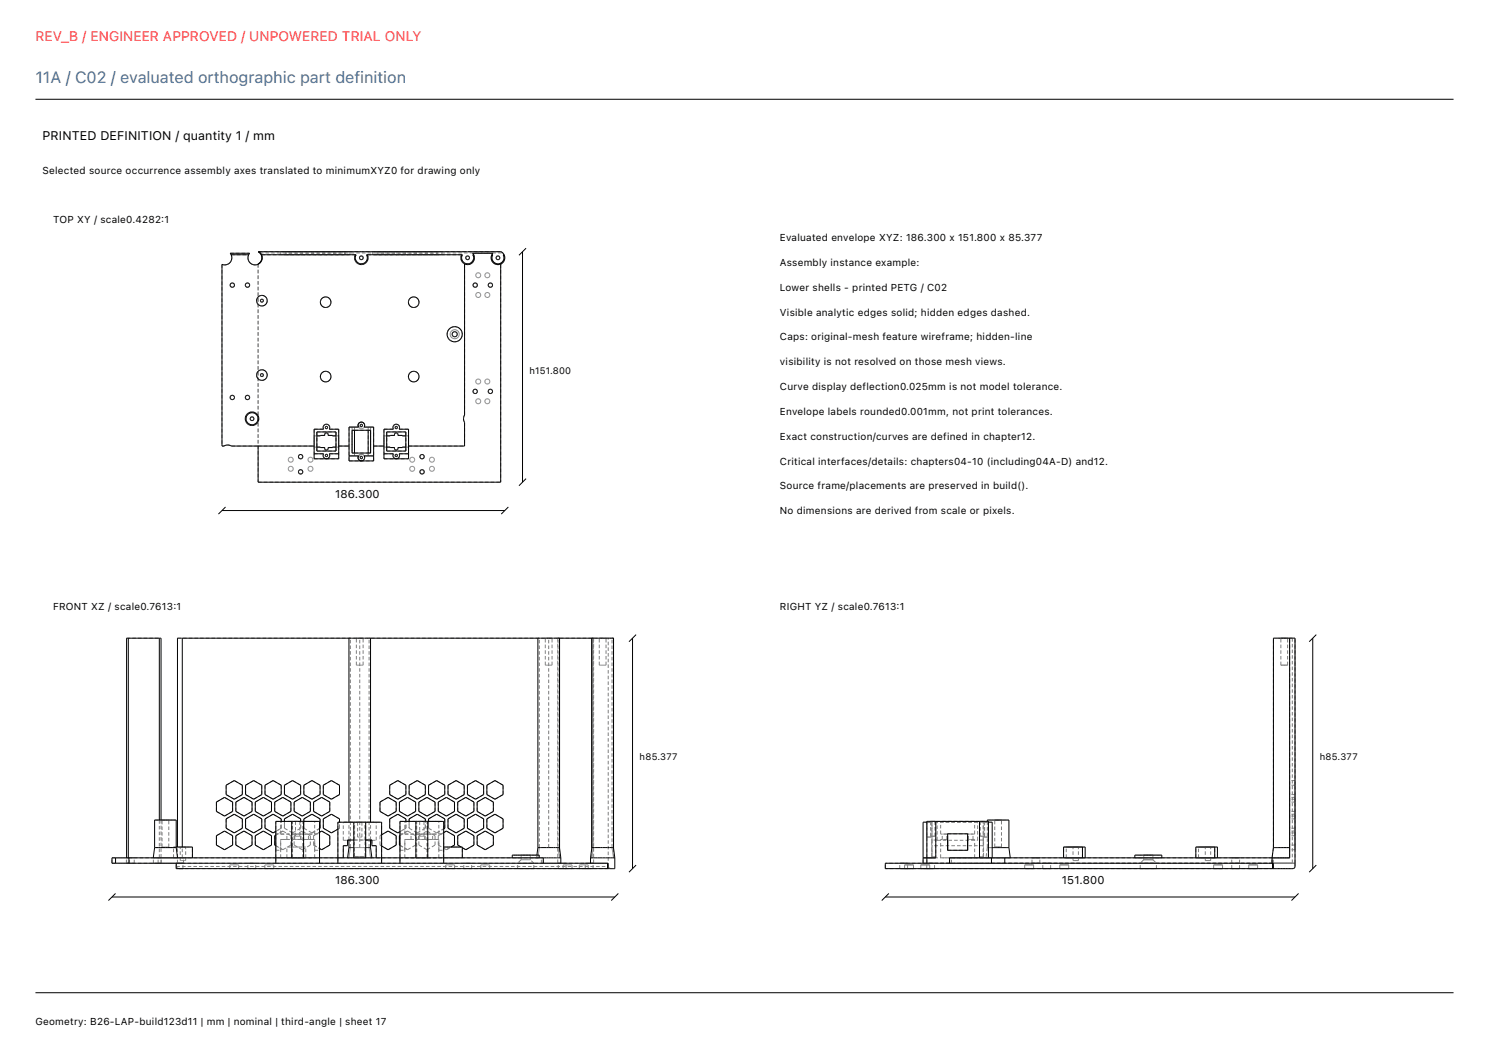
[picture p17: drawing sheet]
<svg xmlns="http://www.w3.org/2000/svg" width="420mm" height="297mm" viewBox="0 0 420 297" stroke-linecap="round" stroke-linejoin="round" font-family="sans-serif">
<defs><g id="words">
<text font-size="4.6" fill="#416e9e" x="10" y="23.4">11A / C02 / evaluated orthographic part definition</text>
<text font-size="3.9" fill="#ff383c" x="10" y="11.7">REV_B / ENGINEER APPROVED / UNPOWERED TRIAL ONLY</text>
<text font-size="3.5" x="12" y="39.4">PRINTED DEFINITION / quantity 1 / mm</text>
<g font-size="3.2">
<text x="94.5" y="140.4">186.300</text>
<text x="94.5" y="249.4">186.300</text>
<text x="299.5" y="249.4">151.800</text>
</g>
<g font-size="2.8">
<text x="12" y="49">Selected source occurrence assembly axes translated to minimumXYZ0 for drawing only</text>
<text x="15" y="63">TOP XY / scale0.4282:1</text>
<text x="220" y="68">Evaluated envelope XYZ: 186.300 x 151.800 x 85.377</text>
<text x="220" y="75">Assembly instance example:</text>
<text x="220" y="82">Lower shells - printed PETG / C02</text>
<text x="220" y="89">Visible analytic edges solid; hidden edges dashed.</text>
<text x="220" y="96">Caps: original-mesh feature wireframe; hidden-line</text>
<text x="220" y="103">visibility is not resolved on those mesh views.</text>
<text x="220" y="110">Curve display deflection0.025mm is not model tolerance.</text>
<text x="220" y="117">Envelope labels rounded0.001mm, not print tolerances.</text>
<text x="220" y="124">Exact construction/curves are defined in chapter12.</text>
<text x="220" y="131">Critical interfaces/details: chapters04-10 (including04A-D) and12.</text>
<text x="220" y="138">Source frame/placements are preserved in build().</text>
<text x="220" y="145">No dimensions are derived from scale or pixels.</text>
<text x="15" y="172">FRONT XZ / scale0.7613:1</text>
<text x="220" y="172">RIGHT YZ / scale0.7613:1</text>
<text x="10" y="289">Geometry: B26-LAP-build123d11 | mm | nominal | third-angle | sheet 17</text>
</g>
<g font-size="2.6">
<text x="149.4" y="105.4">h151.800</text>
<text x="180.4" y="214.4">h85.377</text>
<text x="372.3" y="214.4">h85.377</text>
</g>
</g></defs>
<g fill="none" stroke="#000" stroke-width=".28">
<path d="M10 28h400M65.2 71.9h4.9M65.2 71.9l-.3-.5h5.5l-.3 .5M65.2 71.9a2.01 2.01 0 0 1-.4 2.2 2.01 2.01 0 0 1-2.2 .5v51.2l1.6-.3 1.1 .3h23.3M70.1 71.9a2.01 2.01 0 0 0 1.8 2.8 2.01 2.01 0 0 0 1.9-2.8M72.8 71h68.5M72.8 71a2.01 2.01 0 0 1 0 3.5M72.9 71l.4 .3M73 71l.8 .9M73.8 71.9h26.6a1.71 1.71 0 0 0 1.5 2.5 1.71 1.71 0 0 0 1.5-2.5h27a1.71 1.71 0 0 0 1.5 2.5 1.71 1.71 0 0 0 1.5-2.5h.2M100.2 71.9a1.93 1.93 0 0 0 1.7 2.7 1.93 1.93 0 0 0 1.7-2.7M130.2 71.9a1.93 1.93 0 0 0 .8 2.5"/>
<path d="M131 74.4v42.6l-.3 1.1 .3 1.1v6.6h-15.8M133.6 71.9l-.3-.5h5.7l-.3 .5M133.6 71.9a1.93 1.93 0 0 1-.3 2.2 1.93 1.93 0 0 1-2.3 .3M138.7 71.9a1.93 1.93 0 0 0 1.8 2.7 1.93 1.93 0 0 0 1.7-2.7M138.7 71.9h.3a1.71 1.71 0 0 0 1.5 2.5 1.71 1.71 0 0 0 1.4-2.5h.3M141.3 74.4l-.1 61.6h-68.4v-10.2M141.3 71h.1M141.3 71l.9 .9M147.4 71v65M148.4 70l-2 2M102.8 119.7a.94 .94 0 0 0-1.2-.6 .94 .94 0 0 0-.5 1.3M88.6 121.1h2.7a.94 .94 0 0 1 .8-1.5 .94 .94 0 0 1 .8 1.5h2.6v8.3h-6.9z"/>
<path d="M88.6 128h2.7a.94 .94 0 0 0 .8 1.4 .94 .94 0 0 0 .8-1.4h2.6M89.4 121.8h5.4v5.4h-5.4zM89.4 122.9l2.2-.1a.51 .51 0 0 1 .5-.7 .51 .51 0 0 1 .4 .7l2.3 .1M89.4 126.1l2.2 .1a.51 .51 0 0 0 .5 .8 .51 .51 0 0 0 .4-.8l2.3-.1M95.5 125.8h3M98.5 120.5h2.6a.94 .94 0 0 1 .8-1.5 .94 .94 0 0 1 .8 1.5h2.7v9.5h-6.9zM98.5 128.6h2.6M99.3 121.4h5.2v6.4h-5.2zM100 121.4v6.4M101.1 128.6a.94 .94 0 0 0 .8 1.4M101.1 128.6a.94 .94 0 0 0 .8 1.4 .94 .94 0 0 0 .9-1.4M102.7 128.6h2.7"/>
<path d="M102.7 128.6h.1M103.8 121.4v6.4M105.4 125.8h2.9M108.3 121.1h2.7a.94 .94 0 0 1 .8-1.5 .94 .94 0 0 1 .8 1.5h2.6v8.3h-6.9zM108.3 128h2.7a.94 .94 0 0 0 .8 1.4 .94 .94 0 0 0 .8-1.4h2.6M109.1 121.8h5.4v5.4h-5.4zM109.1 122.9l2.2-.1a.51 .51 0 0 1 .5-.7 .51 .51 0 0 1 .4 .7l2.3 .1M109.1 126.1l2.2 .1a.51 .51 0 0 0 .5 .8 .51 .51 0 0 0 .4-.8l2.3-.1M148.4 135l-2 2M62.6 144h79.8M63.6 143l-2 2M143.4 143l-2 2"/>
<path d="M179.4 179l-2 2M371.3 179l-2 2M36.2 180v62M44.9 180v51.3M51.4 180v58.9M98.4 180v51.9M104.5 180v51.9M151.7 180v59.1M157.8 180v59.2M166.9 180v59.2M178.4 180v65M363.8 180v62h-96v1.5"/>
<path d="M370.3 180v65M43.6 239.1h6.1M43.6 239.1v-7.8h6.1v7.8M43.6 239.1l-.4 2.9M45.4 231.3v-51.3h-9.7v62M49.7 239.1l.4 2.9M49.7 238.9h4.6v3.1M50.1 238.9v-58.9h122.9l.1 59.2M61 235.7l2.3-1.3 2.3 1.3v2.7l-2.3 1.3-2.3-1.3zM61 226.2l2.3-1.3 2.3 1.3v2.7l-2.3 1.3-2.3-1.3zM63.8 231l2.3-1.4 2.3 1.4v2.6l-2.3 1.3-2.3-1.3zM63.8 221.5l2.3-1.3 2.3 1.3v2.6l-2.3 1.3-2.3-1.3z"/>
<path d="M66.5 235.7l2.3-1.3 2.3 1.3v2.7l-2.3 1.3-2.3-1.3zM66.5 226.2l2.3-1.3 2.3 1.3v2.7l-2.3 1.3-2.3-1.3zM69.3 231l2.3-1.4 2.2 1.4v2.6l-2.2 1.3-2.3-1.3zM69.3 221.5l2.3-1.3 2.2 1.3v2.6l-2.2 1.3-2.3-1.3zM72 235.7l2.3-1.3 2.3 1.3v2.7l-2.3 1.3-2.3-1.3zM72 226.2l2.3-1.3 2.3 1.3v2.7l-2.3 1.3-2.3-1.3zM74.7 221.5l2.3-1.3 2.3 1.3v2.6l-2.3 1.3-2.3-1.3zM77.5 226.2l2.3-1.3 2.3 1.3v2.7l-2.3 1.3-2.3-1.3zM77.8 235.5l-.3 .2v2.7l.3 .1M79.3 231.7v-.7l-2.3-1.4-2.3 1.4v2.6l2.3 1.3 .8-.4M80.2 231.7v-.7l2.3-1.4 2.3 1.4v.7M80.2 221.5l2.3-1.3 2.3 1.3v2.6l-2.3 1.3-2.3-1.3z"/>
<path d="M82.3 231.7v10.3M83 226.2l2.3-1.3 2.2 1.3v2.7l-2.2 1.3-2.3-1.3zM85.6 231.7v10.3M85.7 221.5l2.3-1.3 2.3 1.3v2.6l-2.3 1.3-2.3-1.3zM85.7 231.7v-.7l2.3-1.4 2.3 1.4v2.6l-.2 .1M88.5 226.2l2.2-1.3 2.3 1.3v2.7l-2.3 1.3-2.2-1.3zM90.1 234.7l.6-.3 2.3 1.3v2.7l-2.3 1.3-.6-.4M91.2 221.5l2.3-1.3 2.3 1.3v2.6l-2.3 1.3-2.3-1.3zM95.8 231.9v-.9l-2.3-1.4-2.3 1.4v2.6l2.3 1.3 1.8-1M98.4 236.9v2.2M98.4 239.1h1.4M98.4 239.1l-.4 2.9"/>
<path d="M99.8 236.9h-1.8v1.6h-1.2v3.5M99.8 231.9v10.1M103.1 239.1h1.4M103.1 236.9h1.8v1.6h1.2v3.5M103.1 231.9v10.1M104.5 236.9v2.2M104.5 239.1l.4 2.9M107.2 226.2l2.3-1.3 2.3 1.3v2.7l-2.3 1.3-2.3-1.3zM107.6 235.5l1.9-1.1 2.3 1.3v2.7l-2.3 1.3-1.9-1.1M109.9 221.5l2.3-1.3 2.3 1.3v2.6l-2.3 1.3-2.3-1.3zM112.7 226.2l2.2-1.3 2.3 1.3v2.7l-2.3 1.3-2.2-1.3zM112.8 235.6l-.1 .1v2.7h.1"/>
<path d="M114.5 231.7v-.7l-2.3-1.4-2.3 1.4v2.6l2.3 1.3 .6-.3M115.4 221.5l2.3-1.3 2.3 1.3v2.6l-2.3 1.3-2.3-1.3zM115.4 231.7v-.7l2.3-1.4 2.3 1.4v.7M117.3 231.7v10.3M118.1 226.2l2.3-1.3 2.3 1.3v2.7l-2.3 1.3-2.3-1.3zM120.7 231.7v10.3M120.9 231.7v-.7l2.3-1.4 2.3 1.4v2.6l-.4 .2M120.9 221.5l2.3-1.3 2.3 1.3v2.6l-2.3 1.3-2.3-1.3zM123.6 226.2l2.3-1.3 2.3 1.3v2.7l-2.3 1.3-2.3-1.3zM125.1 234.8l.8-.4 2.3 1.3v2.7l-1 .5M125.1 238.9h5.3v3.1M126.4 231l2.3-1.4 2.2 1.4v2.6l-2.2 1.3-2.3-1.3z"/>
<path d="M126.4 221.5l2.3-1.3 2.2 1.3v2.6l-2.2 1.3-2.3-1.3zM129.1 226.2l2.3-1.3 2.3 1.3v2.7l-2.3 1.3-2.3-1.3zM130.1 238.9l-1-.5v-2.7l2.3-1.3 2.3 1.3v2.7l-2.3 1.3-1-.6M131.8 231l2.3-1.4 2.3 1.4v2.6l-2.3 1.3-2.3-1.3zM131.8 221.5l2.3-1.3 2.3 1.3v2.6l-2.3 1.3-2.3-1.3zM134.6 235.7l2.3-1.3 2.3 1.3v2.7l-2.3 1.3-2.3-1.3zM134.6 226.2l2.3-1.3 2.3 1.3v2.7l-2.3 1.3-2.3-1.3zM137.3 231l2.3-1.4 2.3 1.4v2.6l-2.3 1.3-2.3-1.3zM137.3 221.5l2.3-1.3 2.3 1.3v2.6l-2.3 1.3-2.3-1.3zM151.7 239.1h6.1l.4 2.9M151.7 239.1l-.3 2.1M261.4 231.9h-1v11.6"/>
<path d="M264 231.7v10.3h-3.6M267.3 235.2h5.6v4.6h-5.6zM276.3 231.7v10.3M278.5 231.7v-.4h6.1v7.8M278.8 231.9h1.1v10.1M279.9 239.1h4.7M284.6 239.1l.4 2.9M305.3 238.9v3.1M342.6 238.9v3.1M359.2 239.1v-59.1h6.1v64.4l-.4 .6h-115.2v-1.5h109.5v1.5M359.2 239.1h4.6M359.2 239.1l-.4 4.4"/>
<path d="M31.6 253h141.8M32.6 252l-2 2M32.6 242v1.5M36.4 242v1.5M77.8 243.5v-11.8h12.3v11.8M95.3 243.5v-11.6h12.3v11.6M112.8 243.5v-11.8h12.3v11.8M144.5 242v-.8h7.6v.8M153.2 242v1.5M158.2 242h-126.6v1.5h139.9v1.5M158.2 242v1.5M166.6 242h6.8"/>
<path d="M166.6 242l.3-2.9h6.1l.4 2.9M166.6 242v1.5M171.4 243.5v1.5M173.4 242v3h-123.7v-1.5M174.4 252l-2 2M179.4 244l-2 2M249.7 253h115.6M250.7 252l-2 2M278.8 242v-10.3h-17.4v11.8M279.7 242v1.5M283.4 242v1.5M300 242v-3.1h6.1v3.1"/>
<path d="M320.1 242v-.8h7.6v.8M337.3 242v-3.1h6.1v3.1M358.9 243.5v1.5M359 243.5v1.5M366.3 252l-2 2M371.3 244l-2 2M10 280h400"/>
<circle cx="101.9" cy="72.7" r=".54"/>
<circle cx="131.9" cy="72.7" r=".54"/>
<circle cx="140.5" cy="72.7" r=".54"/>
<circle cx="65.5" cy="80.4" r=".62"/>
<circle cx="69.8" cy="80.4" r=".62"/>
<circle cx="73.9" cy="84.8" r=".43"/>
<circle cx="73.9" cy="84.8" r="1.5"/>
<circle cx="91.9" cy="85.2" r="1.5"/>
<circle cx="116.7" cy="85.2" r="1.5"/>
<circle cx="128.3" cy="94.3" r=".73"/>
<circle cx="128.3" cy="94.3" r="2.14"/>
<circle cx="134" cy="80.4" r=".62"/>
<circle cx="138.3" cy="80.4" r=".62"/>
<circle cx="65.5" cy="112.1" r=".62"/>
<circle cx="69.8" cy="112.1" r=".62"/>
<circle cx="71.1" cy="118.1" r="1.93"/>
<circle cx="71.1" cy="118.1" r="1.71"/>
<circle cx="71.1" cy="118.1" r=".54"/>
<circle cx="73.9" cy="105.8" r=".43"/>
<circle cx="73.9" cy="105.8" r="1.5"/>
<circle cx="91.9" cy="106.2" r="1.5"/>
<circle cx="101.9" cy="120" r=".34"/>
<circle cx="116.7" cy="106.2" r="1.5"/>
<circle cx="134" cy="110.4" r=".62"/>
<circle cx="138.3" cy="110.4" r=".62"/>
<circle cx="84.8" cy="128.8" r=".62"/>
<circle cx="84.8" cy="133.1" r=".62"/>
<circle cx="92.1" cy="120.6" r=".34"/>
<circle cx="92.1" cy="128.5" r=".34"/>
<circle cx="101.9" cy="129.1" r=".34"/>
<circle cx="111.8" cy="128.5" r=".34"/>
<circle cx="111.8" cy="120.6" r=".34"/>
<circle cx="119" cy="128.8" r=".62"/>
<circle cx="119" cy="133.1" r=".62"/>
</g>
<g fill="none" stroke="#7f7f7f" stroke-width=".28" stroke-dasharray="1 .6" stroke-linecap="butt">
<path d="M62.6 74.6l.4 .1M62.6 74.6v51.2M63 74.7h.4M63.4 74.7h.4M63.8 74.7l.4-.2M64.2 74.5l.4-.2M64.6 74.3l.3-.2M64.9 74.1l.2-.4M64.9 71.4h5.5M65.1 73.7l.2-.3M65.2 79.9l-.2 .2M65.2 71.8l-.3-.4"/>
<path d="M65.2 71.9h4.9M65.3 73.4l.1-.4M65.3 72.1l-.1-.3M65.4 79.8l-.2 .1M65.4 73v-.4M65.4 72.6l-.1-.5M65.6 79.8h-.2M65.8 79.9l-.2-.1M69.4 79.9l-.1 .2M69.6 79.8l-.2 .1M69.9 79.8h-.3M69.9 72.9l.1 .4"/>
<path d="M69.9 72.5v.4M70 73.3l.2 .3M70 72.1l-.1 .4M70.1 79.9l-.2-.1M70.2 73.6l.2 .3M70.2 71.7l-.2 .4M70.4 73.9l.2 .3M70.4 71.4l-.2 .3M70.6 74.2l.3 .3M70.9 74.5l.4 .1M71.3 74.6l.4 .1M71.7 74.7h.4"/>
<path d="M72.1 74.7h.3M72.4 74.7l.4-.2M72.8 74.4l.3-.2M72.8 74.4v61.6M72.8 74.5v51.3M72.8 74.5l.3-.2M72.8 71h68.5M72.8 71h.1M73.1 74.2l.3-.2M73.1 74.3l.3-.2M73.3 71.3h68.5M73.3 71.2l-.3-.2"/>
<path d="M73.4 74l.2-.3M73.4 74.1l.3-.3M73.5 71.6l-.2-.3M73.6 71.5l-.3-.3M73.6 73.7l.2-.3M73.7 73.8l.1-.4M73.7 71.9l-.2-.3M73.8 73.4l.1-.4M73.8 71.9h26.4M73.8 71.9l-.2-.4M73.8 72.3l-.1-.4M73.9 73v-.3"/>
<path d="M73.9 72.7l-.1-.4M73.9 72.2l-.1-.3M73.9 73l.1-.4M74 72.6l-.1-.4M79.2 71v.9M80.5 71h1.3M80.5 71h-1.3M80.5 71.9h1.3M80.5 71v.9M80.5 71.9h-1.3M80.7 71v.9M81.8 71v.9"/>
<path d="M82 71h1.3M82 71h-1.3M82 71.9h1.3M82 71v.9M82 71.9h-1.3M82.3 71v.9M83.3 71v.9M83.6 71h1.2M83.6 71h-1.3M83.6 71.9h1.2M83.6 71v.9M83.6 71.9h-1.3"/>
<path d="M83.8 71v.9M84.8 71v.9M85.1 71h1.3M85.1 71h-1.3M85.1 71.9h1.3M85.1 71v.9M85.1 71.9h-1.3M85.4 71v.9M86.4 71v.9M86.6 71h1.3M86.6 71h-1.2M86.6 71.9h1.3"/>
<path d="M86.6 71v.9M86.6 71.9h-1.2M86.9 71v.9M87.9 71v.9M88.2 71h1.3M88.2 71h-1.3M88.2 71.9h1.3M88.2 71v.9M88.2 71.9h-1.3M88.4 71v.9M89.5 71v.9M89.7 71h1.3"/>
<path d="M89.7 71h-1.3M89.7 71.9h1.3M89.7 71v.9M89.7 71.9h-1.3M90 71v.9M91 71v.9M91.3 71h1.2M91.3 71h-1.3M91.3 71.9h1.2M91.3 71v.9M91.3 71.9h-1.3M91.5 71v.9"/>
<path d="M92.5 71v.9M92.8 71h1.3M92.8 71h-1.3M92.8 71.9h1.3M92.8 71v.9M92.8 71.9h-1.3M93.1 71v.9M94.1 71v.9M94.3 71h1.3M94.3 71h-1.2M94.3 71.9h1.3M94.3 71v.9"/>
<path d="M94.3 71.9h-1.2M94.6 71v.9M95.6 71v.9M95.9 71h1.3M95.9 71h-1.3M95.9 71.9h1.3M95.9 71v.9M95.9 71.9h-1.3M96.1 71v.9M97.2 71v.9M97.4 71h1.3M97.4 71h-1.3"/>
<path d="M97.4 71.9h1.3M97.4 71v.9M97.4 71.9h-1.3M98.7 71v.9M100.2 72.6v.3M100.2 72.9l.1 .4M100.3 71.9h-.1M100.3 72.2l-.1 .4M100.3 73.3l.2 .3M100.4 71.9h-.1M100.4 71.9l-.1 .3M100.5 73.6l.2 .3"/>
<path d="M100.7 73.9l.3 .3M101 74.2l.4 .1M101.4 74.3l.3 .1M101.4 72.7v.2M101.4 72.5v.2M101.4 72.9l.1 .2M101.5 72.3l-.1 .2M101.5 73.1l.2 .1M101.7 72.2l-.2 .1M101.7 73.2h.2M101.7 74.4h.4M101.9 72.2h-.2"/>
<path d="M101.9 73.2h.2M102.1 74.4l.4-.1M102.1 72.2h-.2M102.1 73.2l.2-.1M102.3 72.3l-.2-.1M102.3 73.1l.1-.2M102.4 72.5l-.1-.2M102.4 72.9l.1-.2M102.5 72.7l-.1-.2M102.5 74.3l.3-.1M102.8 74.2l.3-.3M103.1 73.9l.3-.3"/>
<path d="M103.4 73.6l.1-.3M103.5 71.9h-.1M103.5 73.3l.1-.4M103.6 72.2l-.2-.3M103.6 71.9h-.1M103.6 72.9v-.3M103.6 72.6v-.4M103.6 71.9h26.6M105.1 71v.9M106.4 71h1.3M106.4 71h-1.3M106.4 71.9h1.3"/>
<path d="M106.4 71v.9M106.4 71.9h-1.3M106.7 71v.9M107.7 71v.9M108 71h1.2M108 71h-1.3M108 71.9h1.2M108 71v.9M108 71.9h-1.3M108.2 71v.9M109.2 71v.9M109.5 71h1.3"/>
<path d="M109.5 71h-1.3M109.5 71.9h1.3M109.5 71v.9M109.5 71.9h-1.3M109.8 71v.9M110.8 71v.9M111 71h1.3M111 71h-1.2M111 71.9h1.3M111 71v.9M111 71.9h-1.2M111.3 71v.9"/>
<path d="M112.3 71v.9M112.6 71h1.3M112.6 71h-1.3M112.6 71.9h1.3M112.6 71v.9M112.6 71.9h-1.3M112.8 71v.9M113.9 71v.9M114.1 71h1.3M114.1 71h-1.3M114.1 71.9h1.3M114.1 71v.9"/>
<path d="M114.1 71.9h-1.3M114.4 71v.9M115.4 71v.9M115.7 71h1.3M115.7 71h-1.3M115.7 71.9h1.3M115.7 71v.9M115.7 71.9h-1.3M115.9 71v.9M117 71v.9M117.2 71h1.3M117.2 71h-1.3"/>
<path d="M117.2 71.9h1.3M117.2 71v.9M117.2 71.9h-1.3M117.5 71v.9M118.5 71v.9M118.8 71h1.2M118.8 71h-1.3M118.8 71.9h1.2M118.8 71v.9M118.8 71.9h-1.3M119 71v.9M120 71v.9"/>
<path d="M120.3 71h1.3M120.3 71h-1.3M120.3 71.9h1.3M120.3 71v.9M120.3 71.9h-1.3M120.5 71v.9M121.6 71v.9M121.8 71h1.3M121.8 71h-1.3M121.8 71.9h1.3M121.8 71v.9M121.8 71.9h-1.3"/>
<path d="M122.1 71v.9M123.1 71v.9M123.4 71h1.3M123.4 71h-1.3M123.4 71.9h1.3M123.4 71v.9M123.4 71.9h-1.3M124.7 71v.9M130.2 72.6v.3M130.2 72.9l.1 .4M130.3 71.9h-.1M130.3 72.2l-.1 .4"/>
<path d="M130.3 73.3l.2 .3M130.4 71.9h-.1M130.4 71.9l-.1 .3M130.5 73.6l.2 .3M130.7 73.9l.3 .3M131 74.2l.3 .1M131 74.4l.4 .2M131 74.4v42.6M131.3 74.3l.4 .1M131.4 72.7v.2M131.4 74.6h.4M131.4 72.5v.2"/>
<path d="M131.4 72.9l.1 .2M131.5 72.3l-.1 .2M131.5 73.1l.2 .1M131.7 72.2l-.2 .1M131.7 73.2h.2M131.7 74.4h.4M131.8 74.6h.3M131.9 72.2h-.2M131.9 73.2h.2M132.1 74.4l.4-.1M132.1 72.2h-.2M132.1 73.2l.2-.1"/>
<path d="M132.1 74.6l.4-.1M132.3 72.3l-.2-.1M132.3 73.1l.1-.2M132.4 72.5l-.1-.2M132.4 72.9v-.2M132.4 72.7v-.2M132.5 74.3l.3-.1M132.5 74.5l.4-.1M132.8 74.2l.3-.3M132.9 74.4l.3-.2M133.1 73.9l.2-.3M133.2 74.2l.2-.3"/>
<path d="M133.3 73.6l.2-.3M133.3 71.4h5.7M133.4 73.9l.2-.3M133.5 71.9h-.1M133.5 73.3l.1-.4M133.5 72.2l-.1-.3M133.6 71.7l-.3-.3M133.6 71.9h-.1M133.6 72.9v-.3M133.6 72.6l-.1-.4M133.6 73.6l.2-.4M133.7 79.9l-.2 .2"/>
<path d="M133.7 72.1l-.1-.4M133.8 73.2v-.4M133.8 72.4l-.1-.3M133.8 72.8v-.4M133.9 79.8l-.2 .1M134.1 79.8h-.2M134.2 77.5v.3M134.2 77.8l.1 .2M134.3 77.3l-.1 .2M134.3 78l.1 .2M134.3 79.9l-.2-.1M134.4 77.1l-.1 .2"/>
<path d="M134.4 78.2l.2 .1M134.6 77l-.2 .1M134.6 78.3h.2M134.8 76.9l-.2 .1M134.8 78.3h.3M135.1 77l-.3-.1M135.1 78.3l.2-.1M135.3 77h-.2M135.3 78.2l.2-.1M135.5 77.2l-.2-.2M135.5 78.1l.1-.2M135.6 77.4l-.1-.2"/>
<path d="M135.6 77.9v-.3M135.6 77.6v-.2M136.8 77.5v.3M136.8 77.8v.2M136.8 77.3v.2M136.8 78l.2 .2M137 77.1l-.2 .2M137 78.2l.2 .1M137.2 77l-.2 .1M137.2 78.3h.2M137.4 76.9l-.2 .1M137.4 78.3h.2"/>
<path d="M137.6 77l-.2-.1M137.6 78.3l.2-.1M137.8 77h-.2M137.8 78.2l.2-.1M137.9 79.9l-.1 .2M138 77.2l-.2-.2M138 78.1l.1-.2M138.1 77.4l-.1-.2M138.1 77.9l.1-.3M138.1 79.8l-.2 .1M138.2 77.6l-.1-.2M138.4 79.8h-.3"/>
<path d="M138.5 72.8l.1 .4M138.6 72.4l-.1 .4M138.6 79.9l-.2-.1M138.6 73.2l.1 .4M138.6 72.1v.3M138.7 73.6l.2 .3M138.8 71.9h-.1M138.8 72.6v-.4M138.8 72.9v-.3M138.8 71.7l-.2 .4M138.8 72.2l.2-.3M138.9 73.3l-.1-.4"/>
<path d="M138.9 71.9h-.1M138.9 73.9l.3 .3M139 71.9h-.1M139 71.4l-.2 .3M139 73.6l-.1-.3M139.2 74.2l.3 .2M139.3 73.9l-.3-.3M139.5 74.4l.3 .1M139.6 74.2l-.3-.3M139.8 74.5l.4 .1M139.9 74.3l-.3-.1M139.9 72.7l.1 .2"/>
<path d="M140 72.5l-.1 .2M140 72.9l.1 .2M140.1 72.3l-.1 .2M140.1 73.1l.2 .1M140.2 74.6h.4M140.3 72.2l-.2 .1M140.3 73.2h.2M140.3 74.4l-.4-.1M140.5 72.2h-.2M140.5 73.2h.2M140.6 74.6h.4M140.6 74.4h-.3"/>
<path d="M140.7 72.2h-.2M140.7 73.2l.1-.1M140.8 72.3l-.1-.1M140.8 73.1l.2-.2M141 72.5l-.2-.2M141 72.9v-.2M141 74.6l.3-.2M141 72.7v-.2M141 74.3l-.4 .1M141.2 74.6l.1-.1M141.2 74.6v61.4M141.3 74.4l.3-.2"/>
<path d="M141.3 74.4v.1M141.4 74.2l-.4 .1M141.4 71l.2 .1M141.6 71.1l.2 .2M141.6 74.2l.3-.2M141.7 73.9l-.3 .3M141.9 73.6l-.2 .3M141.9 74l.2-.3M141.9 71.9l.2 .3M142 71.9h-.1M142 71.6l-.2-.3M142.1 71.9h-.1"/>
<path d="M142.1 73.3l-.2 .3M142.1 72.2l.1 .4M142.1 73.7l.2-.3M142.2 72.9l-.1 .4M142.2 72.6v.3M142.2 71.9h-.1M142.2 71.9l-.2-.3M142.3 73.4l.1-.4M142.3 72.3l-.1-.4M142.4 73v-.3M142.4 72.7l-.1-.4M64.9 80.3v.2"/>
<path d="M64.9 80.5l.1 .2M65 80.1l-.1 .2M65 80.7l.2 .2M65.2 80.9l.2 .1M65.4 81h.2M65.6 81h.2M65.8 81l.2-.2M66 80l-.2-.1M66 80.8l.1-.2M66.1 80.2l-.1-.2M66.1 80.6v-.2M66.1 80.4v-.2"/>
<path d="M69.2 80.3v.2M69.2 80.5l.1 .2M69.3 80.1l-.1 .2M69.3 80.7l.1 .2M69.4 80.9l.2 .1M69.6 81h.3M69.9 81h.2M70.1 81l.2-.2M70.3 80l-.2-.1M70.3 80.8l.1-.2M70.4 80.2l-.1-.2M70.4 80.6v-.2"/>
<path d="M70.4 80.4v-.2M72.4 84.6v.4M72.4 85l.1 .3M72.5 84.3l-.1 .3M72.5 85.3l.1 .3M72.6 84l-.1 .3M72.6 85.6l.2 .3M72.8 83.7l-.2 .3M72.8 85.9l.3 .2M73.1 83.5l-.3 .2M73.1 86.1l.3 .1M73.4 83.4l-.3 .1"/>
<path d="M73.4 86.2l.4 .1M73.5 84.7v.2M73.5 84.9v.2M73.5 84.6v.1M73.5 85.1l.2 .1M73.7 84.4l-.2 .2M73.7 85.2h.1M73.8 83.3l-.4 .1M73.8 86.3h.3M73.8 84.4h-.1M73.8 85.2h.2M74 84.4h-.2"/>
<path d="M74 85.2l.2-.1M74.1 83.3h-.3M74.1 86.3l.4-.1M74.2 84.5l-.2-.1M74.2 85.1l.1-.1M74.3 84.6l-.1-.1M74.3 85v-.2M74.3 84.8v-.2M74.5 83.4l-.4-.1M74.5 86.2l.3-.2M74.8 83.6l-.3-.2M74.8 86l.2-.2"/>
<path d="M75 83.8l-.2-.2M75 85.8l.2-.3M75.2 84.1l-.2-.3M75.2 85.5l.1-.3M75.3 84.5l-.1-.4M75.3 85.2l.1-.4M75.4 84.8l-.1-.3M90.4 85.1v.3M90.4 85.4l.1 .4M90.5 84.7l-.1 .4M90.5 85.8l.1 .3M90.6 84.4l-.1 .3"/>
<path d="M90.6 86.1l.2 .2M90.8 84.1l-.2 .3M90.8 86.3l.3 .2M91.1 83.9l-.3 .2M91.1 86.5l.3 .2M91.4 83.8l-.3 .1M91.4 86.7h.4M91.8 83.7l-.4 .1M91.8 86.7h.3M92.1 83.8l-.3-.1M92.1 86.7l.4-.1M92.5 83.9l-.4-.1"/>
<path d="M92.5 86.6l.3-.2M92.8 84l-.3-.1M92.8 86.4l.2-.2M93 84.3l-.2-.3M93 86.2l.2-.3M93.2 84.6l-.2-.3M93.2 85.9l.1-.3M93.3 84.9l-.1-.3M93.3 85.6l.1-.4M93.4 85.2l-.1-.3M115.2 85.1v.3M115.2 85.4l.1 .4"/>
<path d="M115.3 84.7l-.1 .4M115.3 85.8l.1 .3M115.4 84.4l-.1 .3M115.4 86.1l.3 .2M115.7 84.1l-.3 .3M115.7 86.3l.2 .2M115.9 83.9l-.2 .2M115.9 86.5l.4 .2M116.3 83.8l-.4 .1M116.3 86.7h.3M116.6 83.7l-.3 .1M116.6 86.7h.4"/>
<path d="M117 83.8l-.4-.1M117 86.7l.3-.1M117.3 83.9l-.3-.1M117.3 86.6l.3-.2M117.6 84l-.3-.1M117.6 86.4l.2-.2M117.8 84.3l-.2-.3M117.8 86.2l.2-.3M118 84.6l-.2-.3M118 85.9l.2-.3M118.2 84.9l-.2-.3M118.2 85.6v-.4"/>
<path d="M118.2 85.2v-.3M126.1 94.3l.1 .4M126.2 93.9l-.1 .4M126.2 94.7l.1 .4M126.3 93.5l-.1 .4M126.3 95.1l.2 .4M126.5 93.1l-.2 .4M126.5 95.5l.2 .3M126.7 92.8l-.2 .3M126.7 95.8l.4 .3M127 94.1v.3M127 94.4l.1 .3"/>
<path d="M127.1 93.8l-.1 .3M127.1 94.7l.1 .3M127.1 92.5l-.4 .3M127.1 96.1l.3 .2M127.2 93.5l-.1 .3M127.2 95l.2 .3M127.4 92.3l-.3 .2M127.4 96.3l.4 .1M127.4 93.3l-.2 .2M127.4 95.3l.3 .1M127.5 94.2v.2M127.5 94.4l.1 .2"/>
<path d="M127.6 93.9l-.1 .3M127.6 94.6l.2 .2M127.7 93.1l-.3 .2M127.7 95.4l.3 .1M127.8 93.7l-.2 .2M127.8 94.8l.2 .1M127.8 92.2l-.4 .1M127.8 96.4h.5M128 93.6l-.2 .1M128 94.9l.2 .1M128 93l-.3 .1M128 95.5l.3 .1"/>
<path d="M128.2 93.5l-.2 .1M128.2 95h.2M128.3 92.1l-.5 .1M128.3 96.4h.4M128.3 93h-.3M128.3 95.6l.4-.1M128.4 93.6l-.2-.1M128.4 95l.3-.1M128.7 93.1l-.4-.1M128.7 95.5l.2-.1M128.7 93.7l-.3-.1M128.7 94.9l.1-.2"/>
<path d="M128.7 92.2l-.4-.1M128.7 96.4l.4-.1M128.8 93.8l-.1-.1M128.8 94.7l.1-.2M128.9 93.2l-.2-.1M128.9 95.4l.3-.2M128.9 94l-.1-.2M128.9 94.5l.1-.2M129 94.3l-.1-.3M129.1 92.3l-.4-.1M129.1 96.3l.3-.2M129.2 93.4l-.3-.2"/>
<path d="M129.2 95.2l.2-.3M129.4 93.7l-.2-.3M129.4 94.9l.1-.3M129.4 92.5l-.3-.2M129.4 96.1l.4-.3M129.5 94l-.1-.3M129.5 94.6v-.3M129.5 94.3v-.3M129.8 92.8l-.4-.3M129.8 95.8l.2-.3M130 93.1l-.2-.3M130 95.5l.2-.4"/>
<path d="M130.2 93.5l-.2-.4M130.2 95.1l.2-.4M130.4 93.9l-.2-.4M130.4 94.7v-.4M130.4 94.3v-.4M133.4 80.3v.2M133.4 80.5l.1 .2M133.5 80.1l-.1 .2M133.5 80.7l.2 .2M133.7 80.9l.2 .1M133.9 81h.2M134.1 81h.2"/>
<path d="M134.2 83.1v.2M134.2 83.3l.1 .2M134.3 82.9l-.1 .2M134.3 83.5l.1 .2M134.3 81l.2-.2M134.4 82.7l-.1 .2M134.4 83.7l.2 .2M134.5 80l-.2-.1M134.5 80.8l.1-.2M134.6 82.6l-.2 .1M134.6 83.9h.2M134.6 80.2l-.1-.2"/>
<path d="M134.6 80.6l.1-.2M134.7 80.4l-.1-.2M134.8 82.5l-.2 .1M134.8 83.9h.3M135.1 82.5h-.3M135.1 83.9l.2-.1M135.3 82.6l-.2-.1M135.3 83.8l.2-.2M135.5 82.8l-.2-.2M135.5 83.6l.1-.2M135.6 83l-.1-.2M135.6 83.4v-.2"/>
<path d="M135.6 83.2v-.2M136.8 83.1v.2M136.8 83.3v.2M136.8 82.9v.2M136.8 83.5l.2 .2M137 82.7l-.2 .2M137 83.7l.2 .2M137.2 82.6l-.2 .1M137.2 83.9h.2M137.4 82.5l-.2 .1M137.4 83.9h.2M137.6 82.5h-.2"/>
<path d="M137.6 83.9l.2-.1M137.7 80.3v.2M137.7 80.5l.1 .2M137.8 80.1l-.1 .2M137.8 80.7l.1 .2M137.8 82.6l-.2-.1M137.8 83.8l.2-.2M137.9 80.9l.2 .1M138 82.8l-.2-.2M138 83.6l.1-.2M138.1 83l-.1-.2M138.1 83.4l.1-.2"/>
<path d="M138.1 81h.3M138.2 83.2l-.1-.2M138.4 81h.2M138.6 81l.2-.2M138.8 80l-.2-.1M138.8 80.8l.1-.2M138.9 80.2l-.1-.2M138.9 80.6v-.2M138.9 80.4v-.2M64.9 112v.2M64.9 112.2l.1 .2M65 111.8l-.1 .2"/>
<path d="M65 112.4l.2 .2M65.2 111.6l-.2 .2M65.2 112.6l.2 .1M65.4 111.5l-.2 .1M65.4 112.7h.2M65.6 111.5h-.2M65.6 112.7h.2M65.8 111.6l-.2-.1M65.8 112.7l.2-.2M66 111.7l-.2-.1M66 112.5l.1-.2M66.1 111.9l-.1-.2"/>
<path d="M66.1 112.3v-.2M66.1 112.1v-.2M69.2 112v.2M69.2 112.2l.1 .2M69.3 111.8l-.1 .2M69.3 112.4l.1 .2M69.4 117.9v.4M69.4 118.3l.1 .3M69.4 111.6l-.1 .2M69.4 112.6l.2 .1M69.5 117.6l-.1 .3M69.5 118.6l.1 .4"/>
<path d="M69.6 117.2l-.1 .4M69.6 119l.2 .3M69.6 111.5l-.2 .1M69.6 112.7h.3M69.8 116.9l-.2 .3M69.8 119.3l.3 .2M69.9 111.5h-.3M69.9 112.7h.2M70.1 111.6l-.2-.1M70.1 112.7l.2-.2M70.1 116.7l-.3 .2M70.1 119.5l.4 .2"/>
<path d="M70.3 111.7l-.2-.1M70.3 112.5l.1-.2M70.4 111.9l-.1-.2M70.4 112.3v-.2M70.4 112.1v-.2M70.5 116.5l-.4 .2M70.5 119.7l.3 .1M70.6 118.1v.2M70.6 117.9v.2M70.6 118.3l.1 .2M70.7 117.7l-.1 .2M70.7 118.5l.2 .1"/>
<path d="M70.8 116.4l-.3 .1M70.8 119.8h.4M70.9 117.6l-.2 .1M70.9 118.6h.2M71.1 117.6h-.2M71.1 118.6h.2M71.2 116.4h-.4M71.2 119.8h.4M71.3 117.6h-.2M71.3 118.6l.2-.1M71.5 117.7l-.2-.1M71.5 118.5l.1-.2"/>
<path d="M71.6 116.5l-.4-.1M71.6 119.8l.3-.2M71.6 117.9l-.1-.2M71.6 118.3v-.2M71.6 118.1v-.2M71.9 116.6l-.3-.1M71.9 119.6l.3-.2M72.2 116.8l-.3-.2M72.2 119.4l.3-.3M72.4 105.6v.4M72.4 106l.1 .3M72.5 117.1l-.3-.3"/>
<path d="M72.5 119.1l.1-.3M72.5 105.3l-.1 .3M72.5 106.3l.1 .3M72.6 105l-.1 .3M72.6 106.6l.2 .3M72.6 117.4l-.1-.3M72.6 118.8l.2-.3M72.8 117.7l-.2-.3M72.8 118.5v-.4M72.8 118.1v-.4M72.8 104.7l-.2 .3M72.8 106.9l.3 .2"/>
<path d="M73.1 104.5l-.3 .2M73.1 107.1l.3 .1M73.4 104.4l-.3 .1M73.4 107.2l.4 .1M73.5 105.7v.2M73.5 105.9v.1M73.5 105.5v.2M73.5 106l.2 .2M73.7 105.4l-.2 .1M73.7 106.2h.1M73.8 104.3l-.4 .1M73.8 107.3h.3"/>
<path d="M73.8 105.4h-.1M73.8 106.2h.2M74 105.4h-.2M74 106.2l.2-.1M74.1 104.3h-.3M74.1 107.3l.4-.1M74.2 105.5l-.2-.1M74.2 106.1l.1-.1M74.3 105.6l-.1-.1M74.3 106v-.2M74.3 105.8v-.2M74.5 104.4l-.4-.1"/>
<path d="M74.5 107.2l.3-.2M74.8 104.6l-.3-.2M74.8 107l.2-.2M75 104.8l-.2-.2M75 106.8l.2-.3M75.2 105.1l-.2-.3M75.2 106.5l.1-.4M75.3 105.4l-.1-.3M75.3 106.1l.1-.3M75.4 105.8l-.1-.4M90.4 106v.4M90.4 106.4l.1 .3"/>
<path d="M90.5 105.7l-.1 .3M90.5 106.7l.1 .3M90.6 105.4l-.1 .3M90.6 107l.2 .3M90.8 105.1l-.2 .3M90.8 107.3l.3 .2M91.1 104.9l-.3 .2M91.1 107.5l.3 .2M91.3 120l-.1 .2M91.4 104.8l-.3 .1M91.4 107.7h.4M91.5 119.8l-.2 .2"/>
<path d="M91.8 104.7l-.4 .1M91.8 107.7h.3M91.8 119.7l-.3 .1M92.1 119.6l-.3 .1M92.1 104.7h-.3M92.1 107.7l.4-.1M92.4 119.7l-.3-.1M92.5 104.8l-.4-.1M92.5 107.6l.3-.2M92.6 119.8l-.2-.1M92.8 105l-.3-.2M92.8 107.4l.2-.2"/>
<path d="M92.8 120l-.2-.2M93 105.3l-.2-.3M93 107.2l.2-.3M93.2 105.5l-.2-.2M93.2 106.9l.1-.3M93.3 105.9l-.1-.4M93.3 106.6l.1-.4M93.4 106.2l-.1-.3M101.6 119.9l.1-.1M101.7 119.8l.1-.1M101.8 119.7l.2-.1M102 119.6l.1 .1"/>
<path d="M102.1 119.7l.1 .1M102.2 119.8l.1 .2M102.3 120l-.1 .1M111 120l-.1 .2M111.2 119.8l-.2 .2M111.5 119.7l-.3 .1M111.8 119.6l-.3 .1M112 119.7l-.2-.1M112.3 119.8l-.3-.1M112.5 120l-.2-.2M115.2 106v.4M115.2 106.4l.1 .3"/>
<path d="M115.3 105.7l-.1 .3M115.3 106.7l.1 .3M115.4 105.4l-.1 .3M115.4 107l.3 .3M115.7 105.1l-.3 .3M115.7 107.3l.2 .2M115.9 104.9l-.2 .2M115.9 107.5l.4 .2M116.3 104.8l-.4 .1M116.3 107.7h.3M116.6 104.7l-.3 .1M116.6 107.7h.4"/>
<path d="M117 104.7h-.4M117 107.7l.3-.1M117.3 104.8l-.3-.1M117.3 107.6l.3-.2M117.6 105l-.3-.2M117.6 107.4l.2-.2M117.8 105.3l-.2-.3M117.8 107.2l.2-.3M118 105.5l-.2-.2M118 106.9l.2-.3M118.2 105.9l-.2-.4M118.2 106.6v-.4"/>
<path d="M118.2 106.2v-.3M130.7 118.1l.1 .4M130.8 117.7l-.1 .4M130.8 118.5l.1 .3M130.9 117.4l-.1 .3M130.9 118.8l.1 .4M131 117l-.1 .4M131 119.2v6.6M133.4 110.3v.2M133.4 110.5l.1 .2M133.5 110.1l-.1 .2M133.5 110.7l.2 .2"/>
<path d="M133.7 109.9l-.2 .2M133.7 110.9l.2 .1M133.9 109.8l-.2 .1M133.9 111h.2M134.1 109.8h-.2M134.1 111l.2-.1M134.2 113.1v.2M134.2 113.3l.1 .2M134.2 107.5v.2M134.2 107.7l.1 .2M134.3 112.8l-.1 .3M134.3 113.5l.1 .2"/>
<path d="M134.3 107.3l-.1 .2M134.3 107.9l.1 .2M134.3 109.8h-.2M134.3 110.9l.2-.1M134.4 112.7l-.1 .1M134.4 113.7l.2 .1M134.4 107.1l-.1 .2M134.4 108.1l.2 .2M134.5 110l-.2-.2M134.5 110.8l.1-.2M134.6 112.5l-.2 .2M134.6 113.8l.2 .1"/>
<path d="M134.6 107l-.2 .1M134.6 108.3h.2M134.6 110.2l-.1-.2M134.6 110.6l.1-.2M134.7 110.4l-.1-.2M134.8 112.5h-.2M134.8 113.9h.3M134.8 106.9l-.2 .1M134.8 108.3h.3M135.1 112.5h-.3M135.1 113.9l.2-.1M135.1 106.9h-.3"/>
<path d="M135.1 108.3l.2-.1M135.3 112.6l-.2-.1M135.3 113.8l.2-.2M135.3 107l-.2-.1M135.3 108.2l.2-.2M135.5 112.7l-.2-.1M135.5 113.6l.1-.2M135.5 107.2l-.2-.2M135.5 108l.1-.2M135.6 112.9l-.1-.2M135.6 113.4v-.2M135.6 107.4l-.1-.2"/>
<path d="M135.6 107.8v-.2M135.6 113.2v-.3M135.6 107.6v-.2M136.8 113.1v.2M136.8 113.3v.2M136.8 107.5v.2M136.8 107.7v.2M136.8 112.8v.3M136.8 113.5l.2 .2M136.8 107.3v.2M136.8 107.9l.2 .2M137 112.7l-.2 .1"/>
<path d="M137 113.7l.2 .1M137 107.1l-.2 .2M137 108.1l.2 .2M137.2 112.5l-.2 .2M137.2 113.8l.2 .1M137.2 107l-.2 .1M137.2 108.3h.2M137.4 112.5h-.2M137.4 113.9h.2M137.4 106.9l-.2 .1M137.4 108.3h.2M137.6 112.5h-.2"/>
<path d="M137.6 113.9l.2-.1M137.6 106.9h-.2M137.6 108.3l.2-.1M137.7 110.3v.2M137.7 110.5l.1 .2M137.8 110.1l-.1 .2M137.8 110.7l.1 .2M137.8 112.6l-.2-.1M137.8 113.8l.2-.2M137.8 107l-.2-.1M137.8 108.2l.2-.2M137.9 109.9l-.1 .2"/>
<path d="M137.9 110.9l.2 .1M138 112.7l-.2-.1M138 113.6l.1-.2M138 107.2l-.2-.2M138 108l.1-.2M138.1 112.9l-.1-.2M138.1 113.4l.1-.2M138.1 107.4l-.1-.2M138.1 107.8l.1-.2M138.1 109.8l-.2 .1M138.1 111h.3M138.2 113.2l-.1-.3"/>
<path d="M138.2 107.6l-.1-.2M138.4 109.8h-.3M138.4 111l.2-.1M138.6 109.8h-.2M138.6 110.9l.2-.1M138.8 110l-.2-.2M138.8 110.8l.1-.2M138.9 110.2l-.1-.2M138.9 110.6v-.2M138.9 110.4v-.2M62.6 125.8h.6M63.5 125.6l-.3 .2"/>
<path d="M63.9 125.5l-.4 .1M64.2 125.5h-.3M64.6 125.5h-.4M65 125.6l-.4-.1M65.3 125.8h7.5M65.3 125.8l-.3-.2M72.8 136h68.4M72.8 125.8h15.8M81.3 132.1v.2M81.3 132.3l.1 .3M81.3 129.5v.3M81.3 129.8l.1 .2"/>
<path d="M81.4 131.9l-.1 .2M81.4 132.6l.1 .2M81.4 129.3l-.1 .2M81.4 130l.1 .2M81.5 131.7l-.1 .2M81.5 132.8l.2 .1M81.5 129.1l-.1 .2M81.5 130.2l.2 .1M81.7 131.6l-.2 .1M81.7 132.9h.3M81.7 129l-.2 .1M81.7 130.3l.3 .1"/>
<path d="M82 131.5l-.3 .1M82 132.9h.2M82 129h-.3M82 130.4l.2-.1M82.2 131.5h-.2M82.2 132.9l.2-.1M82.2 129h-.2M82.2 130.3h.2M82.4 131.6l-.2-.1M82.4 132.8l.2-.1M82.4 129.1l-.2-.1M82.4 130.3l.2-.2"/>
<path d="M82.6 131.8l-.2-.2M82.6 132.7l.1-.2M82.6 129.2l-.2-.1M82.6 130.1l.1-.2M82.7 132l-.1-.2M82.7 132.5v-.3M82.7 129.4l-.1-.2M82.7 129.9v-.2M82.7 132.2v-.2M82.7 129.7v-.3M84.2 133v.2M84.2 133.2l.1 .2"/>
<path d="M84.2 128.7v.2M84.2 128.9l.1 .2M84.3 132.8l-.1 .2M84.3 133.4l.1 .2M84.3 128.5l-.1 .2M84.3 129.1l.1 .2M84.4 132.6l-.1 .2M84.4 133.6l.2 .1M84.4 128.3l-.1 .2M84.4 129.3l.2 .1M84.6 132.5l-.2 .1M84.6 133.7h.3"/>
<path d="M84.6 128.2l-.2 .1M84.6 129.4h.3M84.9 132.5h-.3M84.9 133.7l.2-.1M84.9 128.2h-.3M84.9 129.4h.2M85.1 132.5h-.2M85.1 133.6l.2-.1M85.1 128.3l-.2-.1M85.1 129.4l.2-.2M85.3 132.7l-.2-.2M85.3 133.5l.1-.2"/>
<path d="M85.3 128.4l-.2-.1M85.3 129.2l.1-.2M85.4 132.9l-.1-.2M85.4 133.3v-.2M85.4 128.6l-.1-.2M85.4 129v-.2M85.4 133.1v-.2M85.4 128.8v-.2M86.9 132.1v.2M86.9 132.3l.1 .3M86.9 129.5v.3M86.9 129.8l.1 .2"/>
<path d="M87 131.9l-.1 .2M87 132.6l.1 .2M87 129.3l-.1 .2M87 130l.1 .2M87.1 131.7l-.1 .2M87.1 132.8l.2 .1M87.1 129.1l-.1 .2M87.1 130.2l.2 .1M87.3 131.6l-.2 .1M87.3 132.9h.2M87.3 129l-.2 .1M87.3 130.3l.2 .1"/>
<path d="M87.5 131.5l-.2 .1M87.5 132.9h.3M87.5 129h-.2M87.5 130.4l.3-.1M87.8 131.5h-.3M87.8 132.9l.2-.1M87.8 129h-.3M87.8 130.3h.2M88 131.6l-.2-.1M88 132.8l.1-.1M88 129.1l-.2-.1M88 130.3l.1-.2"/>
<path d="M88.1 131.8l-.1-.2M88.1 132.7l.1-.2M88.1 129.2l-.1-.1M88.1 130.1l.1-.2M88.2 132l-.1-.2M88.2 132.5l.1-.3M88.2 129.4l-.1-.2M88.2 129.9l.1-.2M88.3 132.2l-.1-.2M88.3 129.7l-.1-.3M88.6 125.8v3.6M88.6 129.4h6.9"/>
<path d="M88.6 121.1v4.7M88.6 126.1v-3.2M88.6 121.1h2.7M88.6 128h2.7M88.6 122.9h.8M88.6 126.1h.8M89.4 126.1v-3.2M89.4 121.8h5.4M89.4 121.8v1.1M89.4 126.1v1.1M89.4 127.2h5.4M89.4 121.8v5.4"/>
<path d="M90.4 122.9h-1M90.4 126.1h-1M90.4 122.8v.1M90.4 126.1v.1M91.1 120.5l.1 .3M91.1 128.5l.1 .3M91.2 120.8l.1 .3M91.2 128.3l-.1 .2M91.2 120.2l-.1 .3M91.2 128.8l.1 .3M91.3 128l-.1 .3M91.3 129.1l.2 .1"/>
<path d="M91.5 129.2l.3 .2M91.6 122.6v-.2M91.6 126.4v-.2M91.6 122.4l.1-.2M91.6 126.6v-.2M91.6 122.8v-.2M91.6 122.8h-1.2M91.6 126.2h-1.2M91.7 122.2l.2-.1M91.7 126.8l-.1-.2M91.7 120.7v-.2M91.7 120.5l.1-.1"/>
<path d="M91.7 128.5v-.1M91.7 128.4l.1-.2M91.8 129.4h.3M91.8 120.8l-.1-.1M91.8 120.4l.2-.1M91.8 128.7l-.1-.2M91.8 128.2l.2-.1M91.9 122.1h.2M91.9 126.9l-.2-.1M92 120.9l-.2-.1M92 120.3l.1-.1M92 128.8l-.2-.1"/>
<path d="M92 128.1h.1M92.1 129.4h.3M92.1 122.1h.2M92.1 127l-.2-.1M92.1 120.9h-.1M92.1 120.2l.2 .1M92.1 128.8h-.1M92.1 128.1l.2 .1M92.3 120.9h-.2M92.3 120.3l.1 .1M92.3 128.7l-.2 .1M92.3 128.2l.1 .1"/>
<path d="M92.3 122.1l.1 .1M92.3 126.9l-.2 .1M92.4 129.4l.2-.2M92.4 120.7l-.1 .2M92.4 120.4v.2M92.4 128.6l-.1 .1M92.4 128.3v.2M92.4 120.6v.1M92.4 128.5v.1M92.4 122.2l.2 .2M92.4 126.8l-.1 .1M92.5 126.2l.1 .2"/>
<path d="M92.6 122.4v.2M92.6 126.6l-.2 .2M92.6 122.6l-.1 .2M92.6 126.4v.2M92.6 129.2l.2-.1M92.8 129.1l.2-.3M92.9 121.1h2.6M92.9 121.1l.1-.3M92.9 128h2.6M93 120.2l-.2-.2M93 128.8v-.3M93 120.8v-.3"/>
<path d="M93 128.3l-.1-.3M93 120.5v-.3M93 128.5v-.2M93.8 126.1h1M93.8 122.8v.1M93.8 122.8h-1.3M93.8 126.2h-1.3M93.8 126.1v.1M94.8 122.9h.7M94.8 122.9h-1M94.8 126.1h.7M94.8 126.1v-3.2"/>
<path d="M94.8 121.8v1.1M94.8 126.1v1.1M94.8 121.8v5.4M95.5 125.8v3.6M95.5 125.8h3M95.5 121.1v4.7M95.5 126.1v-3.2M98.5 125.8v4.2M98.5 130h6.9M98.5 120.5v5.3M98.5 128.6h.8M98.5 120.5h.8"/>
<path d="M99.3 120.5v8.1M99.3 120.5h.7M99.3 128.6h.7M99.3 121.4h.7M99.3 121.4v6.4M99.3 127.8h.7M100 120.5h1.1M100 128.6h1.1M100 128.6v-8.1M100 120.5v.9M100 127.8v.8M100 121.4h3.8"/>
<path d="M100 127.8h3.8M101.1 128.6l.1-.2M101.1 120.4h1.7M101.1 128.6h1.7M101.1 128.6l.2-.2M101.1 120.5v-.1M101.2 128.4l.2-.1M101.2 120.6l-.1-.2M101.3 128.4l.2-.2M101.4 128.3l.3-.1M101.4 120.8l-.2-.2M101.5 128.2l.3-.1"/>
<path d="M101.6 120.1v-.2M101.6 129.1v-.1M101.6 129l.1-.2M101.7 120.2l-.1-.1M101.7 129.3l-.1-.2M101.7 128.8l.1-.1M101.7 128.2l.2-.1M101.7 120.9l-.3-.1M101.8 128.1h.3M101.8 120.3l-.1-.1M101.8 129.4l-.1-.1M101.8 128.7h.2"/>
<path d="M101.9 128.1l.3 .1M101.9 120.9h-.2M102 120.3h-.2M102 129.4h-.2M102 128.7l.1 .1M102.1 128.1l.2 .1M102.1 120.3h-.1M102.1 129.3l-.1 .1M102.1 128.8l.1 .1M102.2 130h-.3M102.2 128.2l.2 .1M102.2 120.9h-.3"/>
<path d="M102.2 120.1l-.1 .2M102.2 129.2l-.1 .1M102.2 128.9l.1 .2M102.3 129.1l-.1 .1M102.3 128.2l.3 .2M102.4 129.9l-.2 .1M102.4 128.3l.2 .1M102.4 120.8l-.2 .1M102.6 128.4l.1 .2M102.6 129.7l-.2 .2M102.6 128.4l.2 .2M102.6 120.6l-.2 .2"/>
<path d="M102.7 129.5l-.1 .2M102.7 120.5h1.1M102.7 128.6h1.1M102.7 128.6h.1M102.8 120.4l-.2 .2M102.8 120.4l-.1 .1M102.8 129.3l-.1 .2M102.9 129.1l-.1 .2M103.8 120.5h.7M103.8 128.6h.7M103.8 120.5v.9M103.8 121.4h.7"/>
<path d="M103.8 127.8h.7M103.8 127.8v.8M103.8 128.6v-8.1M104.5 120.5h.9M104.5 120.5v8.1M104.5 128.6h.9M104.5 121.4v6.4M105.4 125.8h2.9M105.4 125.8v4.2M105.4 120.5v5.3M108.3 129.4h6.9M108.3 125.8v3.6"/>
<path d="M108.3 121.1v4.7M108.3 126.1v-3.2M108.3 121.1h2.7M108.3 128h2.7M108.3 122.9h.8M108.3 126.1h.8M109.1 126.1v-3.2M109.1 121.8h5.4M109.1 121.8v1.1M109.1 126.1v1.1M109.1 127.2h5.4M109.1 121.8v5.4"/>
<path d="M110.1 122.9h-1M110.1 126.1h-1M110.1 122.8v.1M110.1 126.1v.1M110.8 120.5l.1 .3M110.8 128.5l.1 .3M110.9 120.8l.1 .3M110.9 128.3l-.1 .2M110.9 120.2l-.1 .3M110.9 128.8l.1 .3M111 128l-.1 .3M111 129.1l.2 .1"/>
<path d="M111.2 129.2l.3 .2M111.3 122.6v-.2M111.3 126.4v-.2M111.3 122.4l.1-.2M111.3 126.6v-.2M111.3 122.8v-.2M111.3 122.8h-1.2M111.3 126.2h-1.2M111.4 122.2l.2-.1M111.4 126.8l-.1-.2M111.4 120.7v-.2M111.4 120.5l.1-.1"/>
<path d="M111.4 128.5v-.1M111.4 128.4l.1-.2M111.5 129.4h.3M111.5 120.8l-.1-.1M111.5 120.4l.1-.1M111.5 128.7l-.1-.2M111.5 128.2l.1-.1M111.6 122.1h.2M111.6 126.9l-.2-.1M111.6 120.9l-.1-.1M111.6 120.3l.2-.1M111.6 128.8l-.1-.1"/>
<path d="M111.6 128.1h.2M111.8 129.4h.2M111.8 122.1h.2M111.8 127l-.2-.1M111.8 120.9h-.2M111.8 120.2l.2 .1M111.8 128.8h-.2M111.8 128.1l.2 .1M112 120.9h-.2M112 120.3l.1 .1M112 128.7l-.2 .1M112 128.2l.1 .1"/>
<path d="M112 122.1l.1 .1M112 126.9l-.2 .1M112 129.4l.3-.2M112.1 120.7l-.1 .2M112.1 120.4v.2M112.1 128.6l-.1 .1M112.1 128.3v.2M112.1 120.6v.1M112.1 128.5v.1M112.1 122.2l.1 .2M112.1 126.8l-.1 .1M112.2 126.2l.1 .2"/>
<path d="M112.2 122.4l.1 .2M112.2 126.6l-.1 .2M112.3 122.6l-.1 .2M112.3 126.4l-.1 .2M112.3 129.2l.2-.1M112.5 129.1l.1-.3M112.6 121.1h2.6M112.6 121.1l.1-.3M112.6 128h2.6M112.6 120.2l-.1-.2M112.6 128.8l.1-.3M112.7 120.8v-.3"/>
<path d="M112.7 128.3l-.1-.3M112.7 120.5l-.1-.3M112.7 128.5v-.2M113.5 126.1h1M113.5 122.8v.1M113.5 122.8h-1.3M113.5 126.2h-1.3M113.5 126.1v.1M114.5 122.9h.7M114.5 122.9h-1M114.5 126.1h.7M114.5 126.1v-3.2"/>
<path d="M114.5 121.8v1.1M114.5 126.1v1.1M114.5 121.8v5.4M115.2 125.8h15.8M115.2 125.8v3.6M115.2 121.1v4.7M115.2 126.1v-3.2M115.6 132.1v.2M115.6 132.3v.3M115.6 129.5v.3M115.6 129.8v.2M115.6 131.9v.2"/>
<path d="M115.6 132.6l.2 .2M115.6 129.3v.2M115.6 130l.2 .2M115.8 131.7l-.2 .2M115.8 132.8l.2 .1M115.8 129.1l-.2 .2M115.8 130.2l.2 .1M116 131.6l-.2 .1M116 132.9h.2M116 129l-.2 .1M116 130.3l.2 .1M116.2 131.5l-.2 .1"/>
<path d="M116.2 132.9h.2M116.2 129h-.2M116.2 130.4l.2-.1M116.4 131.5h-.2M116.4 132.9l.3-.1M116.4 129h-.2M116.4 130.3h.3M116.7 131.6l-.3-.1M116.7 132.8l.1-.1M116.7 129.1l-.3-.1M116.7 130.3l.1-.2M116.8 131.8l-.1-.2"/>
<path d="M116.8 132.7l.1-.2M116.8 129.2l-.1-.1M116.8 130.1l.1-.2M116.9 132l-.1-.2M116.9 132.5l.1-.3M116.9 129.4l-.1-.2M116.9 129.9l.1-.2M117 132.2l-.1-.2M117 129.7l-.1-.3M118.4 133v.2M118.4 133.2l.1 .2M118.4 128.7v.2"/>
<path d="M118.4 128.9l.1 .2M118.5 132.8l-.1 .2M118.5 133.4l.2 .2M118.5 128.5l-.1 .2M118.5 129.1l.2 .2M118.7 132.6l-.2 .2M118.7 133.6l.2 .1M118.7 128.3l-.2 .2M118.7 129.3l.2 .1M118.9 132.5l-.2 .1M118.9 133.7h.2M118.9 128.2l-.2 .1"/>
<path d="M118.9 129.4h.2M119.1 132.5h-.2M119.1 133.7l.2-.1M119.1 128.2h-.2M119.1 129.4h.2M119.3 132.5h-.2M119.3 133.6l.2-.1M119.3 128.3l-.2-.1M119.3 129.4l.2-.2M119.5 132.7l-.2-.2M119.5 133.5l.1-.2M119.5 128.4l-.2-.1"/>
<path d="M119.5 129.2l.1-.2M119.6 132.9l-.1-.2M119.6 133.3l.1-.2M119.6 128.6l-.1-.2M119.6 129l.1-.2M119.7 133.1l-.1-.2M119.7 128.8l-.1-.2M121.1 132.1v.2M121.1 132.3l.1 .3M121.1 129.5v.3M121.1 129.8l.1 .2M121.2 131.9l-.1 .2"/>
<path d="M121.2 132.6l.2 .2M121.2 129.3l-.1 .2M121.2 130l.2 .2M121.4 131.7l-.2 .2M121.4 132.8l.1 .1M121.4 129.1l-.2 .2M121.4 130.2l.1 .1M121.5 131.6l-.1 .1M121.5 132.9h.3M121.5 129l-.1 .1M121.5 130.3l.3 .1M121.8 131.5l-.3 .1"/>
<path d="M121.8 132.9h.2M121.8 129h-.3M121.8 130.4l.2-.1M122 131.5h-.2M122 132.9l.2-.1M122 129h-.2M122 130.3h.2M122.2 131.6l-.2-.1M122.2 132.8l.2-.1M122.2 129.1l-.2-.1M122.2 130.3l.2-.2M122.4 131.8l-.2-.2"/>
<path d="M122.4 132.7l.1-.2M122.4 129.2l-.2-.1M122.4 130.1l.1-.2M122.5 132l-.1-.2M122.5 132.5v-.3M122.5 129.4l-.1-.2M122.5 129.9v-.2M122.5 132.2v-.2M122.5 129.7v-.3M35.7 180h9.7M50.1 180h51.4M98.4 180h.4"/>
<path d="M98.5 180h-.1M98.6 180h-.1M98.7 180h-.1M98.8 180h-.1M100.5 187.6v-7.6M100.6 180h-.1M100.6 187.6h-.1M100.7 180h-.1M100.7 187.6h-.1M100.9 180h-.2M100.9 187.6h-.2M101.1 180h-.2"/>
<path d="M101.1 187.6h-.2M101.3 180h-.2M101.3 187.6h-.2M101.5 180h53.3M101.5 180h-.2M101.5 187.6h-.2M101.7 180h-.2M101.7 187.6h-.2M101.9 180h-.2M101.9 187.6h-.2M102.1 180h-.2M102.1 187.6h-.2"/>
<path d="M102.2 180h-.1M102.2 187.6h-.1M102.3 180h-.1M102.3 187.6h-.1M102.4 180h-.1M102.4 187.6h-.1M102.4 187.6v-7.6M104.1 180h.4M104.2 180h-.1M104.3 180h-.1M104.4 180h-.1M104.5 180h-.1"/>
<path d="M151.7 180h.4M151.8 180h-.1M151.9 180h-.1M152 180h-.1M152.1 180h-.1M153.8 187.6v-7.6M153.9 180h-.1M153.9 187.6h-.1M154 180h-.1M154 187.6h-.1M154.2 180h-.2M154.2 187.6h-.2"/>
<path d="M154.4 180h-.2M154.4 187.6h-.2M154.6 180h-.2M154.6 187.6h-.2M154.8 180h16.8M154.8 180h-.2M154.8 187.6h-.2M155 180h-.2M155 187.6h-.2M155.2 180h-.2M155.2 187.6h-.2M155.4 180h-.2"/>
<path d="M155.4 187.6h-.2M155.5 180h-.1M155.5 187.6h-.1M155.6 180h-.1M155.6 187.6h-.1M155.7 180h-.1M155.7 187.6h-.1M155.7 187.6v-7.6M157.3 180h.5M157.3 180v63.5M157.4 180h-.1M157.4 180h.4"/>
<path d="M157.5 180h-.1M157.6 180h-.1M157.7 180h-.1M157.8 180h-.1M166.9 180h.5M167 180h-.1M167.1 180h-.1M167.2 180h-.1M167.3 180h-.1M167.4 180h-.1M167.4 180v63.5M169 187.6v-7.6"/>
<path d="M169.1 180h-.1M169.1 187.6h-.1M169.2 180h-.1M169.2 187.6h-.1M169.4 180h-.2M169.4 187.6h-.2M169.6 180h-.2M169.6 187.6h-.2M169.8 180h-.2M169.8 187.6h-.2M170 180h-.2M170 187.6h-.2"/>
<path d="M170.2 180h-.2M170.2 187.6h-.2M170.4 180h-.2M170.4 187.6h-.2M170.6 180h-.2M170.6 187.6h-.2M170.7 180h-.1M170.7 187.6h-.1M170.8 180h-.1M170.8 187.6h-.1M170.9 180h-.1M170.9 187.6h-.1"/>
<path d="M170.9 187.6v-7.6M171.7 180h-.1M171.8 180h-.1M172 180h-.2M172.1 180h-.1M172.2 180h-.1M172.3 180h-.1M172.4 180h-.1M172.5 180h-.1M172.6 180h.4M172.6 180h-.1M172.7 180h-.1"/>
<path d="M172.8 180h-.1M172.9 180h-.1M173 180h-.1M173.1 180h-.1M359.3 180h-.1M359.5 180h-.2M359.7 180h-.2M360 180h-.3M360.3 180h-.3M360.7 180h-.4M361.1 180h-.4M361.3 187.6v-7.6"/>
<path d="M361.3 180h.1M361.3 187.6h.1M361.4 180h-.1M361.4 187.6h-.1M361.4 180h.1M361.4 187.6h.1M361.5 180h-.1M361.5 180h.1M361.5 187.6h-.1M361.5 187.6h.1M361.6 180h-.5M361.6 180h-.1"/>
<path d="M361.6 180h.1M361.6 187.6h-.1M361.6 187.6h.1M361.7 180h.1M361.7 187.6h.1M361.8 180h-.2M361.8 180h.1M361.8 187.6h-.2M361.8 187.6h.1M361.9 180h.1M361.9 187.6h.1M362 180h-.4"/>
<path d="M362 180h-.2M362 180h.1M362 187.6h-.2M362 187.6h.1M362.1 180h.1M362.1 187.6h.1M362.2 180h.1M362.2 180h-.2M362.2 187.6h.1M362.2 187.6h-.2M362.3 180h.2M362.3 187.6h.2"/>
<path d="M362.5 180h.1M362.5 180h-.3M362.5 187.6h.1M362.5 187.6h-.3M362.5 180h-.5M362.6 180h.1M362.6 187.6h.1M362.7 180h-.2M362.7 187.6h-.2M362.7 180h.1M362.7 187.6h.1M362.8 180h.1"/>
<path d="M362.8 180h-.1M362.8 187.6h.1M362.8 187.6h-.1M362.9 180h.1M362.9 187.6h.1M362.9 180h-.4M363 180h-.2M363 187.6h-.2M363 180h.1M363 187.6h.1M363.1 180h-.1M363.1 187.6h-.1"/>
<path d="M363.1 180h.1M363.1 187.6h.1M363.2 180h-.1M363.2 187.6h-.1M363.2 187.6v-7.6M363.4 180h-.5M363.8 180h.1M363.8 180h-.4M363.9 180h-.1M363.9 180h.1M364 180h-.1M364 180h.2"/>
<path d="M364.1 180h-.1M364.2 180h.1M364.2 180h-.1M364.3 180h-.1M364.3 180h.1M364.4 180h-.1M364.4 180h.1M364.5 180h-.1M364.5 180h.1M364.5 180v63.5M364.6 180h.1M364.7 180h.1"/>
<path d="M364.8 180h.1M364.9 180h.1M365 180h.1M365.1 180h.1M365.2 180h.1M43.7 239.1h-.1M43.7 231.3h-.1M43.9 239.1h-.2M43.9 231.3h-.2M44.3 239.1h-.4M44.3 231.3h-.4M44.8 239.1h-.5"/>
<path d="M44.8 231.3h-.5M45.3 239.1h-.5M45.3 231.3h-.5M45.7 238.9v-7.6M45.8 231.3h-.1M45.8 238.9h-.1M45.9 231.3h-.1M45.9 238.9h-.1M46 239.1h-.7M46 231.3h-.7M46.1 231.3h-.2M46.1 238.9h-.2"/>
<path d="M46.2 231.3h-.1M46.2 238.9h-.1M46.4 231.3h-.2M46.4 238.9h-.2M46.7 239.1h-.7M46.7 231.3h-.7M46.7 231.3h-.3M46.7 238.9h-.3M46.9 231.3h-.2M46.9 238.9h-.2M47.1 231.3h-.2M47.1 238.9h-.2"/>
<path d="M47.2 231.3h-.1M47.2 238.9h-.1M47.3 239.1h-.6M47.3 231.3h-.6M47.4 231.3h-.2M47.4 238.9h-.2M47.5 231.3h-.1M47.5 238.9h-.1M47.6 231.3h-.1M47.6 238.9h-.1M47.6 238.9v-7.6M48 239.1h-.7"/>
<path d="M48 231.3h-.7M48.6 239.1h-.6M48.6 231.3h-.6M48.9 238.9h.1M49 238.9h-.1M49 239.1h-.4M49 231.3h-.4M49 238.9h.1M49.1 238.9h.1M49.2 238.9h.1M49.2 238.9h-.2M49.3 238.9h.1"/>
<path d="M49.4 239.1h-.4M49.4 231.3h-.4M49.4 238.9h.1M49.5 238.9h.1M49.5 238.9h-.3M49.6 238.9h.1M49.6 239.1h-.2M49.6 231.3h-.2M49.7 239.1h-.1M49.7 231.3h-.1M49.9 238.9h-.4M50.5 238.9h-.6"/>
<path d="M50.9 238.9h-.1M51 238.9h-.1M51 238.9h-.5M51.1 238.9h-.1M51.3 238.9h-.2M51.4 238.9h-.1M51.6 238.9h-.6M51.6 238.9h-.2M51.8 238.9h-.2M51.9 238.9h-.1M52.1 238.9h-.2M52.2 238.9h-.6"/>
<path d="M52.2 238.9h-.1M52.3 238.9h-.1M52.4 238.9h-.1M52.8 238.9h-.6M53.3 238.9h-.5M53.7 238.9h-.4M54 238.9h-.3M54.2 238.9h-.2M54.3 238.9h-.1M61 235.7v2.7M61 238.4l2.3 1.3M61 226.2v2.7"/>
<path d="M61 228.9l2.3 1.3M63.3 239.7l2.3-1.3M63.3 234.4l-2.3 1.3M63.3 230.2l2.3-1.3M63.3 224.9l-2.3 1.3M63.8 231v2.6M63.8 233.6l2.3 1.3M63.8 221.5v2.6M63.8 224.1l2.3 1.3M65.6 238.4v-2.7M65.6 235.7l-2.3-1.3M65.6 228.9v-2.7"/>
<path d="M65.6 226.2l-2.3-1.3M66.1 234.9l2.3-1.3M66.1 229.6l-2.3 1.4M66.1 225.4l2.3-1.3M66.1 220.2l-2.3 1.3M66.5 235.7v2.7M66.5 238.4l2.3 1.3M66.5 226.2v2.7M66.5 228.9l2.3 1.3M68.4 233.6v-2.6M68.4 231l-2.3-1.4M68.4 224.1v-2.6"/>
<path d="M68.4 221.5l-2.3-1.3M68.8 239.7l2.3-1.3M68.8 234.4l-2.3 1.3M68.8 230.2l2.3-1.3M68.8 224.9l-2.3 1.3M69.3 231v2.6M69.3 233.6l2.3 1.3M69.3 221.5v2.6M69.3 224.1l2.3 1.3M71.1 238.4v-2.7M71.1 235.7l-2.3-1.3M71.1 228.9v-2.7"/>
<path d="M71.1 226.2l-2.3-1.3M71.6 234.9l2.2-1.3M71.6 229.6l-2.3 1.4M71.6 225.4l2.2-1.3M71.6 220.2l-2.3 1.3M72 235.7v2.7M72 238.4l2.3 1.3M72 226.2v2.7M72 228.9l2.3 1.3M73.8 233.6v-2.6M73.8 231l-2.2-1.4M73.8 224.1v-2.6"/>
<path d="M73.8 221.5l-2.2-1.3M74.3 239.7l2.3-1.3M74.3 234.4l-2.3 1.3M74.3 230.2l2.3-1.3M74.3 224.9l-2.3 1.3M74.7 231v2.6M74.7 233.6l2.3 1.3M74.7 221.5v2.6M74.7 224.1l2.3 1.3M76.6 238.4v-2.7M76.6 235.7l-2.3-1.3M76.6 228.9v-2.7"/>
<path d="M76.6 226.2l-2.3-1.3M77 234.9l2.3-1.3M77 229.6l-2.3 1.4M77 225.4l2.3-1.3M77 220.2l-2.3 1.3M77.5 235.7v2.7M77.5 238.4l2.3 1.3M77.5 226.2v2.7M77.5 228.9l2.3 1.3M77.8 238.5l2 1.2M77.8 234.5l1.5-.9M77.8 239.8v-4.6"/>
<path d="M77.8 231.7h4.7M77.8 239.8h1.4M77.8 235.2h1.4M79.2 235.3v-.1M79.2 235.3h1.7M79.2 239.8v-3M79.2 235.3v-3.6M79.2 235.3h9.6M79.2 236.8h9.6M79.3 233.6v-2.6M79.3 231l-2.3-1.4M79.3 224.1v-2.6"/>
<path d="M79.3 221.5l-2.3-1.3M79.3 233.6v-1.9M79.8 239.7l2.3-1.3M79.8 234.4l-2.3 1.3M79.8 230.2l2.3-1.3M79.8 224.9l-2.3 1.3M79.8 234.4l-2 1.1M80.2 231v2.6M80.2 233.6l2.3 1.3M80.2 221.5v2.6M80.2 224.1l2.3 1.3M80.2 231.7v1.9"/>
<path d="M80.9 236.8v-1.5M80.9 236.8h-1.7M81 238.9h-.1M81.2 238.9h-.2M81.5 238.9h-.3M81.9 238.9h-.4M82.1 238.4v-2.7M82.1 235.7l-2.3-1.3M82.1 228.9v-2.7M82.1 226.2l-2.3-1.3M82.3 231.7h.2M82.3 231.7h.1"/>
<path d="M82.4 238.9h-.5M82.4 231.7h.1M82.5 231.7h.2M82.5 234.9l2.3-1.3M82.5 229.6l-2.3 1.4M82.5 225.4l2.3-1.3M82.5 220.2l-2.3 1.3M82.7 231.7h.2M82.9 231.7h.3M83 235.7v2.7M83 238.4l2.3 1.3M83 226.2v2.7"/>
<path d="M83 228.9l2.3 1.3M83 238.9h-.6M83 236.8h.1M83 236.8v-1.5M83 235.3h.1M83.1 236.8h-.1M83.1 235.3h-.1M83.1 235.3h-2.2M83.1 236.8h-2.2M83.1 236.8v-1.5M83.1 236.8h.1M83.2 231.7h.4"/>
<path d="M83.2 235.3h-.1M83.2 236.8h.2M83.4 235.9v-4.2M83.4 235.3h-.2M83.4 236.8h.2M83.5 231.7h-.1M83.5 235.9h-.1M83.6 235.3h-.2M83.6 236.8h.2M83.6 238.9h-.6M83.6 231.7h-.1M83.6 235.9h-.1"/>
<path d="M83.6 231.7h.4M83.7 231.7h-.1M83.7 235.9h-.1M83.8 235.3h-.2M83.8 236.8h.2M83.8 231.7h-.1M83.8 235.9h-.1M84 231.7h.3M84 231.7h-.2M84 235.9h-.2M84 235.3h-.2M84 236.8h.2"/>
<path d="M84.1 231.7h-.1M84.1 235.9h-.1M84.2 235.3h-.2M84.2 236.8h.2M84.2 238.9h-.6M84.2 231.7h-.1M84.2 235.9h-.1M84.3 231.7h.4M84.3 231.7h-.1M84.3 235.9h-.1M84.4 235.3h-.2M84.4 236.8h.1"/>
<path d="M84.4 231.7h-.1M84.4 235.9h-.1M84.5 231.7h-.1M84.5 235.9h-.1M84.5 235.3h-.1M84.5 236.8h.2M84.6 231.7h-.1M84.6 235.9h-.1M84.6 235.9v-4.2M84.7 235.3h-.2M84.7 236.8h.1M84.7 231.7h.3"/>
<path d="M84.7 238.9h-.5M84.8 235.3h-.1M84.8 236.8h.1M84.8 236.8v-1.5M84.8 233.6v-2.6M84.8 231l-2.3-1.4M84.8 224.1v-2.6M84.8 221.5l-2.3-1.3M84.8 233.6v-1.9M84.8 235.3h.1M84.9 235.3h-.1M84.9 236.8h-.1"/>
<path d="M84.9 236.8v-1.5M85 231.7h.3M85.2 238.9h-.5M85.3 239.7l2.2-1.3M85.3 234.4l-2.3 1.3M85.3 230.2l2.2-1.3M85.3 224.9l-2.3 1.3M85.3 231.7h.2M85.4 231.7h.2M85.4 231.7h4.7M85.4 231.7h.1M85.5 231.7h.1"/>
<path d="M85.7 238.9h-.5M85.7 231v2.6M85.7 233.6l2.3 1.3M85.7 221.5v2.6M85.7 224.1l2.3 1.3M85.7 231.7v1.9M86 238.9h-.3M86.2 238.9h-.2M87 236.8v-1.5M87 235.3h1.8M87 235.3h-2.2M87 236.8h-2.2"/>
<path d="M87.5 238.4v-2.7M87.5 235.7l-2.2-1.3M87.5 228.9v-2.7M87.5 226.2l-2.2-1.3M88 234.9l2.3-1.3M88 229.6l-2.3 1.4M88 225.4l2.3-1.3M88 220.2l-2.3 1.3M88 234.9l2.1-1.2M88.5 235.7v2.7M88.5 238.4l2.2 1.3M88.5 226.2v2.7"/>
<path d="M88.5 228.9l2.2 1.3M88.5 238.4l1.6 .9M88.8 231.7h-9.6M88.8 239.8h1.3M88.8 239.8v-3M88.8 236.8h-1.8M88.8 235.3v-.1M88.8 235.2h1.3M88.8 235.3v-3.6M90.1 234.7l-1.6 1M90.1 239.8v-4.6M90.3 233.6v-2.6"/>
<path d="M90.3 231l-2.3-1.4M90.3 224.1v-2.6M90.3 221.5l-2.3-1.3M90.7 239.7l2.3-1.3M90.7 234.4l-2.2 1.3M90.7 230.2l2.3-1.3M90.7 224.9l-2.2 1.3M91.2 231v2.6M91.2 233.6l2.3 1.3M91.2 221.5v2.6M91.2 224.1l2.3 1.3M93 238.4v-2.7"/>
<path d="M93 235.7l-2.3-1.3M93 228.9v-2.7M93 226.2l-2.3-1.3M93.5 234.9l2.3-1.3M93.5 229.6l-2.3 1.4M93.5 225.4l2.3-1.3M93.5 220.2l-2.3 1.3M95.3 233.9l.5-.3M95.3 231.9h4.7M95.8 233.6v-2.6M95.8 231l-2.3-1.4M95.8 224.1v-2.6"/>
<path d="M95.8 221.5l-2.3-1.3M95.8 233.6v-1.7M96.8 238.5h1.2M96.8 237v-5.1M96.8 237h1.2M98 236.9v1.6M98 236.9h2M98 236.9v.1M98 236.9h6.9M98.4 236.9v-5M98.5 239.1h-.1M98.6 239.1h-.1"/>
<path d="M98.7 239.1h-.1M98.7 239.8v.2M98.7 239.6v.2M98.8 239.4l-.1 .2M98.8 239.1h-.1M98.8 239.3v.1M98.8 239.1v.2M98.8 239.1v-59.1M99.8 239.1h.2M99.8 231.9h.2M99.8 236.9h.2M99.8 231.9h.1"/>
<path d="M99.9 231.9h.1M100 231.9h.2M100 236.9h3M100 239.1h.2M100 236.9v-5M100.2 231.9h.2M100.2 239.1h.3M100.4 231.9h.3M100.5 239.1h.2M100.7 239.1h.3M100.7 231.9h.4M100.9 236.1v-4.2"/>
<path d="M101 239.1h.2M101 231.9h-.1M101 236.1h-.1M101.1 231.9h-.1M101.1 236.1h-.1M101.1 231.9h.4M101.2 231.9h-.1M101.2 236.1h-.1M101.2 239.1h.3M101.3 231.9h-.1M101.3 236.1h-.1M101.5 239.1v-59.1"/>
<path d="M101.5 239.1h.2M101.5 231.9h.3M101.5 231.9h-.2M101.5 236.1h-.2M101.6 231.9h-.1M101.6 236.1h-.1M101.7 239.1h.3M101.7 231.9h-.1M101.7 236.1h-.1M101.8 231.9h.4M101.9 231.9h-.2M101.9 236.1h-.2"/>
<path d="M102 239.1h.2M102 231.9h-.1M102 236.1h-.1M102.1 231.9h-.1M102.1 236.1h-.1M102.1 236.1v-4.2M102.2 231.9h.3M102.2 239.1h.3M102.5 239.1h.2M102.5 231.9h.3M102.7 239.1h.2M102.8 231.9h.2"/>
<path d="M102.9 231.9h.1M102.9 231.9h.2M102.9 231.9h4.7M102.9 236.9v-5M102.9 236.9h2M102.9 236.9h.2M102.9 239.1h.2M102.9 236.9h.1M103 231.9h.1M104.1 239.1v-59.1M104.1 239.3v-.2M104.2 239.1h-.1"/>
<path d="M104.2 239.4l-.1-.1M104.2 239.6v-.2M104.2 239.8v-.2M104.3 239.1h-.1M104.4 239.1h-.1M104.5 239.1h-.1M104.5 236.9v-5M104.9 238.5h1.2M104.9 236.9v1.6M104.9 237h1.2M104.9 236.9v.1M106.1 231.9h-9.3"/>
<path d="M106.1 237v-5.1M107.2 235.7v2.7M107.2 238.4l2.3 1.3M107.2 226.2v2.7M107.2 228.9l2.3 1.3M107.2 238.4l.4 .2M107.6 235.5l-.4 .2M109.5 239.7l2.3-1.3M109.5 234.4l-2.3 1.3M109.5 230.2l2.3-1.3M109.5 224.9l-2.3 1.3M109.9 231v2.6"/>
<path d="M109.9 233.6l2.3 1.3M109.9 221.5v2.6M109.9 224.1l2.3 1.3M111.8 238.4v-2.7M111.8 235.7l-2.3-1.3M111.8 228.9v-2.7M111.8 226.2l-2.3-1.3M112.2 234.9l2.3-1.3M112.2 229.6l-2.3 1.4M112.2 225.4l2.3-1.3M112.2 220.2l-2.3 1.3M112.7 235.7v2.7"/>
<path d="M112.7 238.4l2.2 1.3M112.7 226.2v2.7M112.7 228.9l2.2 1.3M112.8 238.4l2.1 1.3M112.8 234.6l1.7-1M112.8 239.8v-4.6M112.8 231.7h4.7M112.8 239.8h1.4M112.8 235.2h1.4M114.2 235.3v-.1M114.2 235.3h1.7M114.2 239.8v-3"/>
<path d="M114.2 235.3v-3.6M114.2 235.3h9.6M114.2 236.8h9.6M114.5 233.6v-2.6M114.5 231l-2.3-1.4M114.5 224.1v-2.6M114.5 221.5l-2.3-1.3M114.5 233.6v-1.9M114.9 239.7l2.3-1.3M114.9 234.4l-2.2 1.3M114.9 230.2l2.3-1.3M114.9 224.9l-2.2 1.3"/>
<path d="M114.9 234.4l-2.1 1.2M115.4 231v2.6M115.4 233.6l2.3 1.3M115.4 221.5v2.6M115.4 224.1l2.3 1.3M115.4 231.7v1.9M115.9 236.8v-1.5M115.9 236.8h-1.7M117.2 238.4v-2.7M117.2 235.7l-2.3-1.3M117.2 228.9v-2.7M117.2 226.2l-2.3-1.3"/>
<path d="M117.3 231.7h.2M117.3 231.7h.1M117.4 231.7h.1M117.5 231.7h.2M117.7 231.7h.2M117.7 234.9l2.3-1.3M117.7 229.6l-2.3 1.4M117.7 225.4l2.3-1.3M117.7 220.2l-2.3 1.3M117.9 231.7h.4M118.1 236.8v-1.5M118.1 236.8h.1"/>
<path d="M118.1 235.3h.1M118.1 235.7v2.7M118.1 238.4l2.3 1.3M118.1 226.2v2.7M118.1 228.9l2.3 1.3M118.2 236.8h-.1M118.2 236.8h-2.3M118.2 235.3h-2.3M118.2 236.8v-1.5M118.2 236.8h.1M118.2 235.3h-.1M118.3 231.7h.3"/>
<path d="M118.3 236.8h.1M118.3 235.3h-.1M118.4 235.9v-4.2M118.4 236.8h.2M118.4 235.3h-.1M118.5 231.7h-.1M118.5 235.9h-.1M118.6 236.8h.2M118.6 235.3h-.2M118.6 231.7h-.1M118.6 235.9h-.1M118.6 231.7h.4"/>
<path d="M118.7 231.7h-.1M118.7 235.9h-.1M118.8 236.8h.2M118.8 235.3h-.2M118.8 231.7h-.1M118.8 235.9h-.1M119 231.7h.4M119 231.7h-.2M119 235.9h-.2M119 236.8h.2M119 235.3h-.2M119.1 231.7h-.1"/>
<path d="M119.1 235.9h-.1M119.2 236.8h.2M119.2 235.3h-.2M119.2 231.7h-.1M119.2 235.9h-.1M119.4 231.7h.3M119.4 231.7h-.2M119.4 235.9h-.2M119.4 236.8h.2M119.4 235.3h-.2M119.5 231.7h-.1M119.5 235.9h-.1"/>
<path d="M119.6 236.8h.1M119.6 235.3h-.2M119.6 231.7h-.1M119.6 235.9h-.1M119.6 235.9v-4.2M119.7 236.8h.1M119.7 235.3h-.1M119.7 231.7h.3M119.8 236.8h.1M119.8 235.3h-.1M119.8 236.8v-1.5M119.8 235.3h.1"/>
<path d="M119.9 236.8h-.1M119.9 235.3h-.1M119.9 236.8v-1.5M120 233.6v-2.6M120 231l-2.3-1.4M120 224.1v-2.6M120 221.5l-2.3-1.3M120 233.6v-1.9M120 231.7h.3M120.3 231.7h.2M120.4 239.7l2.3-1.3M120.4 234.4l-2.3 1.3"/>
<path d="M120.4 230.2l2.3-1.3M120.4 224.9l-2.3 1.3M120.4 231.7h4.7M120.4 231.7h.1M120.4 231.7h.3M120.5 231.7h.1M120.6 231.7h.1M120.9 231v2.6M120.9 233.6l2.3 1.3M120.9 221.5v2.6M120.9 224.1l2.3 1.3M120.9 231.7v1.9"/>
<path d="M122 236.8v-1.5M122 235.3h1.8M122 236.8h-2.2M122 235.3h-2.2M122.7 238.4v-2.7M122.7 235.7l-2.3-1.3M122.7 228.9v-2.7M122.7 226.2l-2.3-1.3M123.2 234.9l2.3-1.3M123.2 229.6l-2.3 1.4M123.2 225.4l2.3-1.3M123.2 220.2l-2.3 1.3"/>
<path d="M123.2 234.9l1.9-1.1M123.6 235.7v2.7M123.6 238.4l2.3 1.3M123.6 226.2v2.7M123.6 228.9l2.3 1.3M123.8 231.7h-9.6M123.8 239.8h1.3M123.8 239.8v-3M123.8 236.8h-1.8M123.8 235.3v-.1M123.8 235.2h1.3M123.8 235.3v-3.6"/>
<path d="M125.1 234.8l-1.5 .9M125.1 239.8v-4.6M125.3 238.9h-.2M125.5 233.6v-2.6M125.5 231l-2.3-1.4M125.5 224.1v-2.6M125.5 221.5l-2.3-1.3M125.7 238.9h-.4M125.9 239.7l2.3-1.3M125.9 234.4l-2.3 1.3M125.9 230.2l2.3-1.3M125.9 224.9l-2.3 1.3"/>
<path d="M125.9 239.7l1.3-.8M126.1 238.9h-.4M126.4 231v2.6M126.4 233.6l2.3 1.3M126.4 221.5v2.6M126.4 224.1l2.3 1.3M126.6 238.9h-.5M127.1 238.9h-.5M127.7 238.9h-.6M128.2 238.4v-2.7M128.2 235.7l-2.3-1.3M128.2 228.9v-2.7"/>
<path d="M128.2 226.2l-2.3-1.3M128.3 238.9h-.6M128.7 234.9l2.2-1.3M128.7 229.6l-2.3 1.4M128.7 225.4l2.2-1.3M128.7 220.2l-2.3 1.3M128.9 238.9h-.6M129.1 235.7v2.7M129.1 238.4l2.3 1.3M129.1 226.2v2.7M129.1 228.9l2.3 1.3M129.4 238.9h-.5"/>
<path d="M129.8 238.9h-.4M130.1 238.9l.3 .2M130.1 238.9h-.3M130.3 238.9h-.2M130.4 238.9h-.1M130.9 233.6v-2.6M130.9 231l-2.2-1.4M130.9 224.1v-2.6M130.9 221.5l-2.2-1.3M131.4 239.7l2.3-1.3M131.4 234.4l-2.3 1.3M131.4 230.2l2.3-1.3"/>
<path d="M131.4 224.9l-2.3 1.3M131.8 231v2.6M131.8 233.6l2.3 1.3M131.8 221.5v2.6M131.8 224.1l2.3 1.3M133.7 238.4v-2.7M133.7 235.7l-2.3-1.3M133.7 228.9v-2.7M133.7 226.2l-2.3-1.3M134.1 234.9l2.3-1.3M134.1 229.6l-2.3 1.4M134.1 225.4l2.3-1.3"/>
<path d="M134.1 220.2l-2.3 1.3M134.6 235.7v2.7M134.6 238.4l2.3 1.3M134.6 226.2v2.7M134.6 228.9l2.3 1.3M136.4 233.6v-2.6M136.4 231l-2.3-1.4M136.4 224.1v-2.6M136.4 221.5l-2.3-1.3M136.9 239.7l2.3-1.3M136.9 234.4l-2.3 1.3M136.9 230.2l2.3-1.3"/>
<path d="M136.9 224.9l-2.3 1.3M137.3 231v2.6M137.3 233.6l2.3 1.3M137.3 221.5v2.6M137.3 224.1l2.3 1.3M139.2 238.4v-2.7M139.2 235.7l-2.3-1.3M139.2 228.9v-2.7M139.2 226.2l-2.3-1.3M139.6 234.9l2.3-1.3M139.6 229.6l-2.3 1.4M139.6 220.2l-2.3 1.3"/>
<path d="M139.6 225.4l2.3-1.3M141.9 233.6v-2.6M141.9 231l-2.3-1.4M141.9 224.1v-2.6M141.9 221.5l-2.3-1.3M151.8 239.1h-.1M151.9 239.1h-.1M152 239.1h-.1M152 239.8v.2M152 239.6v.2M152.1 239.4l-.1 .2M152.1 239.1h-.1"/>
<path d="M152.1 239.3v.1M152.1 239.1v.2M152.1 239.1v-59.1M154.8 239.1v-59.1M157.4 239.1v-59.1M157.4 239.3v-.2M157.5 239.1h-.1M157.5 239.4l-.1-.1M157.5 239.6v-.2M157.5 239.8v-.2M157.6 239.1h-.1M157.7 239.1h-.1"/>
<path d="M157.8 239.1h-.1M166.9 239.1h.1M167 239.1h.1M167.1 239.1h.1M167.2 239.8v.2M167.2 239.1h.1M167.3 239.6l-.1 .2M167.3 239.4v.2M167.3 239.1h.1M167.3 239.3v.1M167.4 239.1l-.1 .2M167.4 239.1v-59.1"/>
<path d="M172.6 239.1v-59.1M172.6 239.1h.1M172.7 239.3l-.1-.2M172.7 239.4v-.1M172.7 239.6v-.2M172.7 239.1h.1M172.7 239.8v-.2M172.8 239.1h.1M172.9 239.1h.1M260.4 231.9h.1M260.5 231.9h.2M260.7 231.9h.1"/>
<path d="M260.8 231.9h.2M261 231.9h.2M261.2 231.9h.2M261.4 231.9h.3M261.4 231.9h.1M261.4 236.1h.1M261.4 236.1v-4.2M261.5 231.9h-.1M261.5 236.1h-.1M261.5 231.7h-.1M261.5 231.9h.1M261.5 236.1h.1"/>
<path d="M261.6 231.9h-.1M261.6 231.9h.1M261.6 236.1h-.1M261.6 236.1h.1M261.6 231.7h-.1M261.7 231.9h-.1M261.7 231.9h.1M261.7 236.1h-.1M261.7 236.1h.1M261.7 231.9h.2M261.7 231.7h-.1M261.8 231.9h-.1"/>
<path d="M261.8 231.9h.1M261.8 236.1h-.1M261.8 236.1h.1M261.9 231.9h-.1M261.9 231.7h-.2M261.9 231.9h.1M261.9 236.1h-.1M261.9 236.1h.1M261.9 231.9h.3M262 231.9h-.1M262 236.1h-.1M262 231.9h.2"/>
<path d="M262 236.1h.2M262.1 231.7h-.2M262.1 231.9h-.1M262.1 236.1h-.1M262.2 231.9h.2M262.2 231.9h-.1M262.2 231.9h.1M262.2 236.1h.1M262.2 236.1h-.1M262.3 231.7h-.2M262.3 231.9h-.1M262.3 231.9h.1"/>
<path d="M262.3 236.1h.1M262.3 236.1h-.1M262.4 231.9h-.1M262.4 236.1h-.1M262.4 231.9h.3M262.4 231.9h.1M262.4 236.1h.1M262.5 231.9h-.1M262.5 236.1h-.1M262.5 231.7h-.2M262.5 235.9v-4.2M262.5 231.7h.1"/>
<path d="M262.5 235.9h.1M262.5 231.9h.1M262.5 236.1h.1M262.6 231.9h-.1M262.6 236.1h-.1M262.6 231.7h-.1M262.6 235.9h-.1M262.6 231.7h.1M262.6 235.9h.1M262.6 231.9h.1M262.6 236.1h.1M262.7 231.9h-.1"/>
<path d="M262.7 236.1h-.1M262.7 236.1v-4.2M262.7 231.9h.2M262.7 231.7h-.1M262.7 235.9h-.1M262.7 231.7h.2M262.7 235.9h.2M262.7 231.7h-.2M262.8 231.9h-.1M262.8 231.7h-.1M262.8 235.9h-.1M262.8 236.9h.1"/>
<path d="M262.9 231.7h-.1M262.9 231.7h.1M262.9 235.9h-.1M262.9 235.9h.1M262.9 231.9v10.1M262.9 231.9h-.1M262.9 236.9v1.6M262.9 236.9v-5M263 231.7h-.1M263 231.7h.1M263 235.9h-.1M263 235.9h.1"/>
<path d="M263 231.7h-.3M263.1 231.7h-.1M263.1 231.7h.1M263.1 235.9h-.1M263.1 235.9h.1M263.2 231.7h-.1M263.2 235.9h-.1M263.2 231.7h-.2M263.2 231.7h.2M263.2 235.9h.2M263.3 231.7h-.1M263.3 235.9h-.1"/>
<path d="M263.4 231.7h.1M263.4 231.7h-.1M263.4 235.9h.1M263.4 235.9h-.1M263.5 231.7h-.3M263.5 231.7h.1M263.5 231.7h-.1M263.5 235.9h.1M263.5 235.9h-.1M263.6 231.7h.1M263.6 231.7h-.1M263.6 235.9h.1"/>
<path d="M263.6 235.9h-.1M263.7 231.7h-.1M263.7 235.9h-.1M263.7 235.9v-4.2M263.7 231.7h-.2M264 231.7v10.3M264 231.7h-.3M264.3 236.9h-1.4M264.3 236.9v.1M264.3 237h11.5M264.3 237v-5.1M265.3 235.3v-3.6"/>
<path d="M265.8 236.8v-1.5M265.9 235.3h-.1M265.9 236.8h-.1M266 235.3h-.1M266 236.8h-.1M266.1 235.3h-.1M266.1 236.8h-.1M266.2 235.3h-.1M266.2 236.8h-.1M266.3 235.3h-.1M266.3 236.8h-.1M266.4 235.3h-.1"/>
<path d="M266.4 236.8h-.1M266.6 235.3h-.2M266.6 236.8h-.2M266.7 235.3h-.1M266.7 236.8h-.1M266.8 235.3h-.1M266.8 236.8h-.1M267 235.3h-.2M267 236.8h-.2M267.1 235.3h-.1M267.1 236.8v-1.5M267.1 236.8h-.1"/>
<path d="M267.3 239.8h5.6M267.3 239.8v-4.6M267.3 235.2h5.6M267.3 235.3v-.1M267.3 236.8v-1.5M267.3 239.8v-3M267.3 235.3h-2M267.3 236.8h-2M267.3 235.3h-.2M267.3 236.8h-.2M272.9 239.8v-4.6M272.9 235.3v-.1"/>
<path d="M272.9 236.8v-1.5M272.9 239.8v-3M273.2 235.3h-.3M273.2 235.3h.1M273.2 236.8v-1.5M273.2 236.8h-.3M273.2 236.8h.1M273.3 235.3h.1M273.3 236.8h.1M273.4 235.3h.1M273.4 236.8h.1M273.5 235.3h.2"/>
<path d="M273.5 236.8h.2M273.7 235.3h.1M273.7 236.8h.1M273.8 235.3h.1M273.8 236.8h.1M273.9 235.3h.1M273.9 236.8h.1M274 235.3h.1M274 236.8h.1M274.1 235.3h.1M274.1 236.8h.1M274.2 235.3h.1"/>
<path d="M274.2 236.8h.1M274.3 235.3h.1M274.3 236.8h.1M274.4 235.3h.1M274.4 236.8h.1M274.5 236.8v-1.5M274.9 231.7h-9.6M274.9 235.3v-3.6M274.9 235.3h-2M274.9 236.8h-2M275.8 231.9h-11.5M275.8 236.9v.1"/>
<path d="M275.8 237v-5.1M276.3 231.7h-12.3M276.3 231.7h.2M276.5 231.7h.3M276.5 235.9v-4.2M276.5 231.7h.1M276.5 235.9h.1M276.6 231.7h-.1M276.6 235.9h-.1M276.6 231.7h.1M276.6 235.9h.1M276.7 231.7h-.1"/>
<path d="M276.7 235.9h-.1M276.7 231.7h.2M276.7 235.9h.2M276.8 231.7h.2M276.8 231.7h-.1M276.8 235.9h-.1M276.9 231.7h-.1M276.9 231.7h.1M276.9 235.9h-.1M276.9 235.9h.1M277 231.7h-.1M277 231.7h.1"/>
<path d="M277 235.9h-.1M277 235.9h.1M277 231.7h.2M277.1 231.7h-.1M277.1 235.9h-.1M277.1 231.7h.2M277.1 235.9h.2M277.2 231.7h-.1M277.2 235.9h-.1M277.2 231.7h.3M277.3 231.7h.1M277.3 231.7h-.1"/>
<path d="M277.3 235.9h.1M277.3 235.9h-.1M277.4 231.9h-14.5M277.4 236.9v1.6M277.4 236.9v-5M277.4 231.9h.2M277.4 238.5h-14.5M277.4 236.9h-1.6M277.4 231.7h.1M277.4 231.7h-.1M277.4 235.9h.1M277.4 235.9h-.1"/>
<path d="M277.5 231.9h-.1M277.5 231.7h.2M277.5 231.7h.1M277.5 231.7h-.1M277.5 235.9h.1M277.5 235.9h-.1M277.6 231.7h-.1M277.6 235.9h-.1M277.6 231.9h.2M277.6 231.9h-.1M277.6 236.1v-4.2M277.6 231.7h.1"/>
<path d="M277.6 235.9h.1M277.6 231.9h.1M277.6 236.1h.1M277.7 231.7h-.1M277.7 235.9h-.1M277.7 231.9h-.1M277.7 236.1h-.1M277.7 231.9h.1M277.7 236.1h.1M277.7 235.9v-4.2M277.7 231.7h.3M277.8 231.9h-.1"/>
<path d="M277.8 236.1h-.1M277.8 231.9h.1M277.8 236.1h.1M277.8 231.9h.3M277.9 231.9h-.1M277.9 236.1h-.1M277.9 231.9h.2M277.9 236.1h.2M278 231.7h.2M278 231.9h-.1M278 236.1h-.1M278.1 231.9h-.1"/>
<path d="M278.1 231.9h.1M278.1 236.1h-.1M278.1 236.1h.1M278.1 231.9h.2M278.2 231.7h.2M278.2 231.9h-.1M278.2 231.9h.1M278.2 236.1h-.1M278.2 236.1h.1M278.3 231.9h-.1M278.3 236.1h-.1M278.3 231.9h.3"/>
<path d="M278.3 231.9h.2M278.3 236.1h.2M278.4 231.7h.1M278.4 231.9h-.1M278.4 236.1h-.1M278.5 231.9h.1M278.5 231.9h-.1M278.5 236.1h.1M278.5 236.1h-.1M278.5 239.1l-.4 2.9M278.5 239.1v-7.4M278.5 231.7h.1"/>
<path d="M278.5 239.1h.1M278.6 231.9h.2M278.6 231.9h.1M278.6 231.9h-.1M278.6 236.1h.1M278.6 236.1h-.1M278.6 239.1h-.1M278.6 231.3h-.1M278.6 239.1h.1M278.6 231.7h.1M278.7 231.9h-.1M278.7 236.1h-.1"/>
<path d="M278.7 239.1h.1M278.7 231.7h.1M278.7 231.9h.1M278.7 236.1h.1M278.8 231.9h-.1M278.8 239.1h.1M278.8 236.1h-.1M278.8 239.1h-.2M278.8 231.3h-.2M278.8 236.1v-4.2M278.8 231.9h.2M278.9 239.1h.1"/>
<path d="M279 239.1h.1M279 231.9h.2M279.1 239.1h.1M279.2 239.1h-.4M279.2 231.3h-.4M279.2 239.1h.2M279.2 231.9h.2M279.4 239.1h.1M279.4 231.9h.2M279.5 239.1h.2M279.6 231.9h.1M279.6 239.1h-.4"/>
<path d="M279.6 231.3h-.4M279.7 239.1h.2M279.7 231.9h.1M279.8 231.9h.1M280.2 239.1h-.6M280.2 231.3h-.6M280.6 238.9v-7.6M280.6 231.3h.1M280.6 238.9h.1M280.7 231.3h-.1M280.7 238.9h-.1M280.7 231.3h.1"/>
<path d="M280.7 238.9h.1M280.8 231.3h-.1M280.8 231.3h.1M280.8 238.9h-.1M280.8 238.9h.1M280.9 239.1h-.7M280.9 231.3h-.7M280.9 231.3h-.1M280.9 231.3h.1M280.9 238.9h-.1M280.9 238.9h.1M281 231.3h.1"/>
<path d="M281 238.9h.1M281.1 231.3h-.2M281.1 231.3h.1M281.1 238.9h-.2M281.1 238.9h.1M281.2 231.3h.1M281.2 238.9h.1M281.3 231.3h-.2M281.3 231.3h.1M281.3 238.9h-.2M281.3 238.9h.1M281.4 231.3h.1"/>
<path d="M281.4 238.9h.1M281.5 239.1h-.6M281.5 231.3h-.6M281.5 231.3h.1M281.5 231.3h-.2M281.5 238.9h.1M281.5 238.9h-.2M281.6 231.3h.2M281.6 238.9h.2M281.8 231.3h.1M281.8 231.3h-.3M281.8 238.9h.1"/>
<path d="M281.8 238.9h-.3M281.9 231.3h.1M281.9 238.9h.1M282 231.3h-.2M282 238.9h-.2M282 231.3h.1M282 238.9h.1M282.1 231.3h.1M282.1 231.3h-.1M282.1 238.9h.1M282.1 238.9h-.1M282.2 231.3h.1"/>
<path d="M282.2 238.9h.1M282.2 239.1h-.7M282.2 231.3h-.7M282.3 231.3h-.2M282.3 238.9h-.2M282.3 231.3h.1M282.3 238.9h.1M282.4 231.3h-.1M282.4 238.9h-.1M282.4 231.3h.1M282.4 238.9h.1M282.5 231.3h-.1"/>
<path d="M282.5 238.9h-.1M282.5 238.9v-7.6M282.9 239.1h-.7M282.9 231.3h-.7M283.4 239.1h-.5M283.4 231.3h-.5M283.9 239.1h-.5M283.9 231.3h-.5M284.3 239.1h-.4M284.3 231.3h-.4M284.5 239.1h-.2M284.5 231.3h-.2"/>
<path d="M284.6 239.1h-.1M284.6 231.3h-.1M300 238.9h.1M300.1 238.9h-.1M300.1 238.9h.1M300.2 238.9h.1M300.3 238.9h-.2M300.3 238.9h.1M300.4 238.9h.2M300.6 238.9h-.3M300.6 238.9h.2M300.8 238.9h.2"/>
<path d="M300.8 238.9h.1M300.9 238.9h.1M301 238.9h-.4M301 238.9h.2M301 238.9h-.2M301.2 238.9h.1M301.2 238.9h.3M301.3 238.9h-.3M301.3 238.9h.2M301.5 238.9h-.5M301.5 238.9h.3M301.8 238.9h-.5"/>
<path d="M301.8 238.9h.2M301.8 238.9h.3M302 238.9h.3M302.1 238.9h-.6M302.1 238.9h.3M302.3 238.9h-.5M302.3 238.9h.2M302.4 238.9h.3M302.5 238.9h.3M302.7 238.9h.3M302.7 238.9h-.6M302.7 238.9h.1"/>
<path d="M302.8 238.9h-.1M302.8 238.9h.1M302.8 238.9h-.5M302.8 238.9h.3M302.9 238.9h.1M303 238.9h-.2M303 238.9h.3M303 238.9h.1M303.1 238.9h-.1M303.1 238.9h.1M303.1 238.9h.3M303.2 238.9h.1"/>
<path d="M303.3 238.9h-.2M303.3 238.9h.2M303.3 238.9h-.6M303.3 238.9h.1M303.4 238.9h.2M303.4 238.9h-.6M303.4 238.9h.1M303.4 238.9h-.1M303.5 238.9h.1M303.5 238.9h.3M303.6 238.9h.1M303.6 238.9h-.2"/>
<path d="M303.7 238.9h.1M303.7 238.9h.2M303.8 238.9h-.2M303.8 238.9h.3M303.8 238.9h-.5M303.8 238.9h.1M303.9 238.9h.1M303.9 238.9h-.1M304 238.9h-.6M304 238.9h.1M304 238.9h-.1M304 238.9h.2"/>
<path d="M304.1 238.9h.2M304.1 238.9h-.1M304.1 238.9h.1M304.2 238.9h-.1M304.2 238.9h.1M304.3 238.9h.2M304.3 238.9h-.5M304.5 238.9h.1M304.5 238.9h.2M304.6 238.9h-.6M304.6 238.9h.1M304.7 238.9h.2"/>
<path d="M304.7 238.9h-.4M304.9 238.9h.1M304.9 238.9h.2M305 238.9h.1M305.1 238.9h.1M305.1 238.9h-.4M305.1 238.9h-.5M305.2 238.9h.1M305.3 238.9h-.2M305.5 238.9h-.4M305.8 238.9h-.3M306 238.9h-.2"/>
<path d="M306.1 238.9h-.1M337.3 238.9h.1M337.4 238.9h-.1M337.4 238.9h.1M337.5 238.9h.1M337.6 238.9h-.2M337.6 238.9h.1M337.7 238.9h.2M337.9 238.9h-.3M337.9 238.9h.2M338.1 238.9h.2M338.1 238.9h.1"/>
<path d="M338.2 238.9h.1M338.3 238.9h-.4M338.3 238.9h.3M338.3 238.9h-.2M338.3 238.9h.2M338.5 238.9h.1M338.6 238.9h.2M338.6 238.9h-.3M338.8 238.9h-.5M338.8 238.9h.3M339.1 238.9h-.5M339.1 238.9h.2"/>
<path d="M339.1 238.9h.3M339.3 238.9h.3M339.4 238.9h-.6M339.4 238.9h.3M339.6 238.9h-.5M339.6 238.9h.3M339.7 238.9h.3M339.9 238.9h.2M340 238.9h.3M340 238.9h-.6M340 238.9h.1M340.1 238.9h-.1"/>
<path d="M340.1 238.9h.1M340.1 238.9h-.5M340.1 238.9h.3M340.2 238.9h.1M340.3 238.9h-.2M340.3 238.9h.3M340.3 238.9h.1M340.4 238.9h-.1M340.4 238.9h.1M340.4 238.9h.3M340.5 238.9h.1M340.6 238.9h-.2"/>
<path d="M340.6 238.9h.3M340.6 238.9h-.6M340.6 238.9h.1M340.7 238.9h.2M340.7 238.9h-.6M340.7 238.9h.1M340.7 238.9h-.1M340.8 238.9h.1M340.9 238.9h.2M340.9 238.9h.1M340.9 238.9h-.2M341 238.9h.1"/>
<path d="M341 238.9h.2M341.1 238.9h-.2M341.1 238.9h.3M341.1 238.9h-.5M341.1 238.9h.1M341.2 238.9h.1M341.2 238.9h-.1M341.3 238.9h-.6M341.3 238.9h.1M341.3 238.9h-.1M341.3 238.9h.2M341.4 238.9h.2"/>
<path d="M341.4 238.9h.1M341.4 238.9h-.1M341.5 238.9h-.1M341.5 238.9h.1M341.6 238.9h.2M341.6 238.9h.3M341.6 238.9h-.5M341.8 238.9h.1M341.9 238.9h.2M341.9 238.9h-.6M341.9 238.9h.1M342 238.9h.2"/>
<path d="M342.1 238.9h.1M342.1 238.9h-.5M342.2 238.9h.1M342.2 238.9h.2M342.3 238.9h.1M342.4 238.9h.1M342.4 238.9h-.3M342.4 238.9h-.5M342.5 238.9h.1M342.6 238.9h-.2M342.8 238.9h-.4M343.1 238.9h-.3"/>
<path d="M343.3 238.9h-.2M343.4 238.9h-.1M359.2 239.1v-59.1M359.2 239.1l-.4 2.9M359.2 239.1h.1M359.3 239.1h.2M359.5 239.1h.2M359.7 239.1h.3M360 239.1h.3M360.3 239.1h.4M360.7 239.1h.4M361.1 239.1h.5"/>
<path d="M361.6 239.1h.4M362 239.1h.5M362.5 239.1h.4M362.9 239.1h.5M363.4 239.1h.4M363.8 239.1v-59.1M363.8 239.8v-.2M363.8 239.6v-.2M363.8 239.4v-.1M363.8 239.3v-.2M363.8 239.7v-1.3M363.8 238.4v-2.7"/>
<path d="M363.8 235.7v-1.3M363.8 234.9v-1.3M363.8 233.6v-2.6M363.8 231v-1.4M363.8 230.2v-1.3M363.8 228.9v-2.7M363.8 226.2v-1.3M363.8 225.4v-1.3M363.8 224.1v-2.6M363.8 221.5v-1.3M365.3 239.7v-1.3M365.3 238.4v-2.7"/>
<path d="M365.3 235.7v-1.3M365.3 234.9v-1.3M365.3 233.6v-2.6M365.3 231v-1.4M365.3 230.2v-1.3M365.3 228.9v-2.7M365.3 226.2v-1.3M365.3 225.4v-1.3M365.3 224.1v-2.6M365.3 221.5v-1.3M365.3 239.1v-59.1M365.3 238.4h-1.5"/>
<path d="M365.3 239.7h-1.5M365.3 235.7h-1.5M365.3 234.4h-1.5M365.3 233.6h-1.5M365.3 234.9h-1.5M365.3 231h-1.5M365.3 229.6h-1.5M365.3 228.9h-1.5M365.3 230.2h-1.5M365.3 226.2h-1.5M365.3 224.9h-1.5M365.3 224.1h-1.5"/>
<path d="M365.3 225.4h-1.5M365.3 221.5h-1.5M365.3 220.2h-1.5M31.6 243.5h.5M31.6 242h.5M31.6 243.5v-1.5M32.1 243.5h.5M32.1 242h.5M32.6 243.5h.5M32.6 242h.5M33.1 243.5h.5M33.1 242h.5"/>
<path d="M33.6 243.5h.4M33.6 242h.4M34 243.5h.5M34 242h.5M34.5 243.5h.4M34.5 242h.4M34.9 243.5h.4M34.9 242h.4M35.3 243.5h.4M35.3 242h.4M35.7 243.5v-1.5M35.7 243.5h.3"/>
<path d="M35.7 242h.3M35.7 243.5h9.7M35.8 243.5h-.1M35.8 242h-.1M35.9 243.5h-.1M35.9 242h-.1M36 243.5h.2M36 242h.2M36 243.5h-.1M36.1 243.5h-.2M36.1 242h-.2M36.1 243.5h-.1"/>
<path d="M36.2 243.5h-.1M36.2 242h8.7M36.2 243.5h.2M36.2 242h.2M36.3 243.5h-.1M36.3 242h-.1M36.3 243.5h-.2M36.3 242h-.2M36.4 242h-.1M36.4 243.5h-.1M36.4 243.5h.1M36.4 242h.1"/>
<path d="M36.5 243.5h-.1M36.5 242h-.1M36.5 243.5h-.2M36.5 242h-.2M36.5 243.5v-1.5M36.8 243.5h-.3M36.8 242h-.3M37 243.5h-.2M37 242h-.2M37.2 243.5h-.2M37.2 242h-.2M37.4 243.5h-.2"/>
<path d="M37.4 242h-.2M37.6 243.5h-.2M37.6 242h-.2M37.8 243.5h-.2M37.8 242h-.2M37.9 243.5h-.1M37.9 242h-.1M37.9 243.5v-1.5M43.3 243.5v-1.5M43.3 242h-.1M43.4 243.5h-.1M43.4 242h-.1"/>
<path d="M43.5 243.5h-.1M43.5 242h-.1M43.6 242h-.3M43.7 243.5h-.2M43.7 242h-.2M43.9 243.5h-.2M43.9 242h-.2M44 242h-.4M44.1 243.5h-.2M44.1 242h-.2M44.4 243.5h-.3M44.4 242h-.3"/>
<path d="M44.5 242h-.5M44.6 242h.1M44.6 243.5v-1.5M44.6 243.5h-.2M44.6 242h-.2M44.6 243.5h.1M44.7 242h-.1M44.7 243.5h-.1M44.7 242h.3M44.7 243.5h.2M44.8 243.5h-.1M44.8 242h-.1"/>
<path d="M44.9 243.5h-.3M44.9 242h-.3M44.9 242h-.1M44.9 243.5h-.1M44.9 243.5h.3M44.9 242v-10.7M45 242h.4M45 243.5h-.1M45.1 243.5h-.2M45.1 242h-.2M45.1 243.5h-.1M45.2 242h-.7"/>
<path d="M45.2 243.5h.3M45.2 243.5h-.1M45.2 242h-.1M45.3 243.5h-.1M45.4 243.5h-.2M45.4 242h-.2M45.4 242h.5M45.4 243.5v-12.2M45.4 243.5h-.1M45.5 243.5h-.1M45.5 242h-.1M45.5 243.5v-1.5"/>
<path d="M45.5 243.5h.3M45.8 243.5h.5M45.9 242h-.7M45.9 242h.7M46.3 243.5h.4M46.6 242h.8M46.7 242h-.8M46.7 243.5h.5M47.2 243.5h.5M47.4 242h.8M47.4 242h-.7M47.7 243.5h.5"/>
<path d="M48.1 242h-.7M48.2 242h.8M48.2 243.5h.5M48.7 243.5h.5M48.8 242h-.7M48.9 242v-3.1M49 242h.7M49 242h-.1M49.2 242h-.2M49.2 243.5h.5M49.3 242h-.5M49.5 242h-.3"/>
<path d="M49.7 245h.2M49.7 243.5h28.1M49.7 245v-1.5M49.7 243.5h.2M49.7 243.5h.3M49.7 242h.7M49.7 242h-.4M49.7 244.4h121.9M49.7 244.4l.1 .1M49.7 244.4v-.9M49.7 243.5h.4M49.8 244.5l.1 .1"/>
<path d="M49.9 244.6l.2 .2M49.9 245h.3M49.9 243.5h.3M49.9 242h-.4M50 243.5h.2M50 243.5h-.3M50 242h-.3M50.1 243.5v-4.6M50.1 244.8l.2 .2M50.1 242h-.1M50.2 245h.2M50.2 243.5h.2"/>
<path d="M50.2 243.5h-.2M50.3 243.5h-.2M50.3 245h.3M50.4 245h.2M50.4 243.5h.2M50.4 242h.6M50.4 243.5h-.2M50.4 243.5h.3M50.5 242h-.6M50.5 243.5h-.2M50.6 245h.2M50.6 243.5h.2"/>
<path d="M50.6 245h121.8M50.6 243.5h-.2M50.7 243.5h.2M50.7 243.5h-.2M50.7 245h-.1M50.8 245h.1M50.8 243.5h.1M50.8 243.5h-.2M50.8 245h-.1M50.8 242.7v-3.8M50.9 243.5h.1M50.9 243.5h-.2"/>
<path d="M50.9 242.7h-.1M50.9 245h.2M50.9 243.5h.2M51 243.5h-.2M51 245h-.2M51 242h.4M51 242.7h-.1M51 242h-.5M51 243.5h-.1M51 243.5h.2M51.1 245h-.1M51.1 245h.1"/>
<path d="M51.1 243.5h.1M51.1 243.5h-.1M51.1 242.7h-.1M51.2 243.5h-.2M51.2 245h-.1M51.2 243.5h.1M51.2 245h.1M51.2 243.5h-.1M51.3 245h-.1M51.3 242.7h-.2M51.3 243.5h-.1M51.3 245h.1"/>
<path d="M51.3 243.5h.1M51.3 243.5h.2M51.4 242h.3M51.4 245h-.1M51.4 242v-3.1M51.4 242h47M51.4 243.5h-.1M51.4 245h.1M51.4 243.5h.1M51.4 242.7h-.1M51.5 242h-.1M51.5 245h-.1"/>
<path d="M51.5 243.5h.1M51.5 245h.1M51.5 243.5h-.1M51.6 245h-.1M51.6 243.5h-.1M51.6 243.5h.1M51.6 242h-.1M51.6 245v-1.5M51.6 242h-.6M51.6 242.7h-.2M51.7 242h.1M51.7 242h-.1"/>
<path d="M51.7 243.5h-.1M51.7 243.5h.1M51.8 242h-.1M51.8 243.5h-.1M51.8 243.5v-1.5M51.8 242.7h-.2M51.9 242.7h-.1M52.1 242.7h-.2M52.2 242h-.6M52.2 242.7h-.1M52.3 242.7h-.1M52.4 242.7h-.1"/>
<path d="M52.4 242.7v-3.8M52.8 242h-.6M53.3 242h-.5M53.7 242h-.4M54 242h-.3M54.2 242h-.2M54.3 242h-.1M54.3 242v-3.1M64.8 245v-1.1M64.9 245h-.1M64.9 243.9h-.1M65.1 245h-.2"/>
<path d="M65.1 243.9h-.2M65.3 245h-.2M65.3 243.9h-.2M65.5 245h-.2M65.5 243.9h-.2M65.8 245h-.3M65.8 243.9h-.3M66.1 245h-.3M66.1 243.9h-.3M66.3 245h-.2M66.3 243.9h-.2M66.6 245h-.3"/>
<path d="M66.6 243.9h-.3M66.9 245h-.3M66.9 243.9h-.3M67.1 245h-.2M67.1 243.9h-.2M67.2 245h-.1M67.2 243.9h-.1M67.3 245h-.1M67.3 243.9h-.1M67.3 245v-1.1M69.9 245v-1.5M70 245h-.1"/>
<path d="M70 243.5h-.1M70.2 245h-.2M70.2 243.5h-.2M70.3 245h-.1M70.3 243.5h-.1M70.5 245h-.2M70.5 243.5h-.2M70.8 245h-.3M70.8 243.5h-.3M71 245h-.2M71 243.5h-.2M71.3 245h-.3"/>
<path d="M71.3 243.5h-.3M71.5 245h-.2M71.5 243.5h-.2M71.7 245h-.2M71.7 243.5h-.2M71.9 245h-.2M71.9 243.5h-.2M72 245h-.1M72 243.5h-.1M72.1 245h-.1M72.1 243.5h-.1M72.1 245v-1.5"/>
<path d="M74.7 245v-1.1M74.8 245h-.1M74.8 243.9h-.1M75 245h-.2M75 243.9h-.2M75.2 245h-.2M75.2 243.9h-.2M75.4 245h-.2M75.4 243.9h-.2M75.7 245h-.3M75.7 243.9h-.3M76 245h-.3"/>
<path d="M76 243.9h-.3M76.2 245h-.2M76.2 243.9h-.2M76.5 245h-.3M76.5 243.9h-.3M76.8 245h-.3M76.8 243.9h-.3M76.9 245h-.1M76.9 243.9h-.1M77.1 245h-.2M77.1 243.9h-.2M77.2 245h-.1"/>
<path d="M77.2 243.9h-.1M77.2 245v-1.1M77.8 243.5h12.3M77.8 242v1.5M77.8 242v-10.3M77.8 242h4.7M79.2 242v-5.2M79.2 242h9.6M80.9 242v-3.1M81 242h-.1M81.2 242h-.2M81.5 242h-.3"/>
<path d="M81.9 242h-.4M82.3 242v-10.3M82.3 242h.1M82.4 242h.1M82.4 242h-.5M82.5 242h-.2M82.5 242v-10.3M82.5 242h.2M82.7 242h-.2M82.7 242h.1M82.8 242h.1M82.9 242h-.2"/>
<path d="M82.9 242h.2M83 242h-.6M83.1 242h.1M83.2 242h-.3M83.2 242h.2M83.4 242h.2M83.6 242h-.6M83.6 242h-.4M83.6 242h.2M83.8 242h.2M84 242h-.4M84 242h.1"/>
<path d="M84.1 242h.2M84.2 242h-.6M84.3 242h-.3M84.3 242h.2M84.5 242h.2M84.7 242h-.4M84.7 242h.2M84.7 242h-.5M84.9 242h.1M85 242h-.3M85 242h.1M85.1 242h.2"/>
<path d="M85.2 242h-.5M85.3 242h-.3M85.3 242h.1M85.4 242h.1M85.4 242h4.7M85.4 242v-10.3M85.5 242h-.2M85.5 242h.1M85.6 242h-.1M85.6 242v-10.3M85.7 242h-.5M86 242h-.3"/>
<path d="M86.2 242h-.2M86.2 242v-3.1M88.8 242v-5.2M90.1 243.5h5.2M90.1 242v1.5M90.1 242v-10.3M95.3 243.5h12.3M95.3 242v1.5M95.3 242v-10.1M95.3 242h1.5M96.8 242v-3.5M98 242h.1"/>
<path d="M98.1 242h-.1M98.1 242h.1M98.2 242h.1M98.3 242h.1M98.4 242h-.3M98.4 241.7v.3M98.5 241.5l-.1 .2M98.5 241.3v.2M98.5 241.1v.2M98.6 240.9l-.1 .2M98.6 240.7v.2M98.6 240.5v.2"/>
<path d="M98.7 240.2l-.1 .3M98.7 240v.2M98.8 242h-.4M99.3 242h-.5M99.8 242v-10.1M99.8 242h.2M99.9 242h-.1M100 242h-.1M100 242h.2M100 241.6v-4.7M100 241.6h.1M100 241.6h3"/>
<path d="M100 242h-.7M100.1 242h-.1M100.1 241.6h.2M100.2 242h-.1M100.2 242h.2M100.3 242h-.1M100.3 241.6h.2M100.4 242h-.1M100.4 242h.3M100.5 241.6h.2M100.6 242h-.2M100.7 242h-.7"/>
<path d="M100.7 241.6h.3M100.7 242h-.1M100.7 242h.4M100.9 242h-.2M101 241.6h.2M101.1 242h-.2M101.1 242h.4M101.2 241.6h.3M101.3 242h-.2M101.5 242h-.8M101.5 242h-.2M101.5 242h.3"/>
<path d="M101.5 241.6h.2M101.7 242h-.2M101.7 241.6h.3M101.8 242h-.1M101.8 242h.4M102 241.6h.2M102 242h-.2M102.2 242h-.2M102.2 242h.3M102.2 241.6h.3M102.2 242h-.7M102.4 242h-.2"/>
<path d="M102.5 241.6h.2M102.5 242h-.1M102.5 242h.3M102.7 241.6h.1M102.7 242h-.2M102.8 242h-.1M102.8 242h.2M102.8 241.6h.2M102.9 242h-.1M103 242h-.8M103 241.6v-4.7M103 242h-.1"/>
<path d="M103 242h.1M103.1 242h-.1M103.1 242v-10.1M103.6 242h-.6M104.2 242h-.6M104.3 240l-.1-.2M104.3 240.2v-.2M104.3 240.5v-.3M104.3 240.7v-.2M104.4 240.9l-.1-.2M104.4 241.1v-.2M104.4 241.3v-.2"/>
<path d="M104.5 241.5l-.1-.2M104.5 241.7v-.2M104.5 242h47.2M104.5 242v-.3M104.5 242h.1M104.6 242h-.4M104.6 242h.1M104.7 242h.1M104.8 242h-.2M104.8 242h.1M104.9 242h-.1M106.1 242h1.5"/>
<path d="M106.1 242v-3.5M107.6 243.5h5.2M107.6 242v1.5M107.6 242v-10.1M112.8 243.5h12.3M112.8 242v1.5M112.8 242v-10.3M112.8 242h4.7M114.2 242v-5.2M114.2 242h9.6M117.3 242v-10.3M117.3 242h.1"/>
<path d="M117.4 242h.1M117.5 242h-.2M117.5 242h.1M117.5 242v-10.3M117.6 242h.1M117.7 242h-.2M117.7 242h.1M117.8 242h.1M117.9 242h-.2M117.9 242h.2M118.1 242h.2M118.3 242h-.4"/>
<path d="M118.3 242h.1M118.4 242h.2M118.6 242h-.3M118.6 242h.2M118.8 242h.2M119 242h-.4M119 242h.2M119.2 242h.2M119.4 242h-.4M119.4 242h.1M119.5 242h.2M119.7 242h-.3"/>
<path d="M119.7 242h.2M119.9 242h.1M120 242h-.3M120 242h.2M120.2 242h.1M120.3 242h-.3M120.3 242h.1M120.4 242h.1M120.4 242h4.7M120.4 242v-10.3M120.5 242h-.2M120.5 242h.1"/>
<path d="M120.6 242h-.1M120.6 242h.1M120.7 242h-.1M120.7 242v-10.3M123.8 242v-5.2M125.1 242v-3.1M125.1 243.5h28.1M125.1 242v1.5M125.1 242v-10.3M125.3 242h-.2M125.7 242h-.4M125.7 245v-1.1"/>
<path d="M125.8 245h-.1M125.8 243.9h-.1M126 245h-.2M126 243.9h-.2M126.1 242h-.4M126.2 245h-.2M126.2 243.9h-.2M126.4 245h-.2M126.4 243.9h-.2M126.6 242h-.5M126.7 245h-.3M126.7 243.9h-.3"/>
<path d="M127 245h-.3M127 243.9h-.3M127.1 242h-.5M127.3 245h-.3M127.3 243.9h-.3M127.5 245h-.2M127.5 243.9h-.2M127.7 242h-.6M127.8 245h-.3M127.8 243.9h-.3M128 245h-.2M128 243.9h-.2"/>
<path d="M128.1 245h-.1M128.1 243.9h-.1M128.2 245h-.1M128.2 243.9h-.1M128.2 245v-1.1M128.3 242h-.6M128.9 242h-.6M129.4 242h-.5M129.8 242h-.4M130.1 242h-.3M130.3 242h-.2M130.4 242h-.1"/>
<path d="M130.4 242v-3.1M130.8 245v-1.5M130.9 245h-.1M130.9 243.5h-.1M131.1 245h-.2M131.1 243.5h-.2M131.2 245h-.1M131.2 243.5h-.1M131.4 245h-.2M131.4 243.5h-.2M131.7 245h-.3M131.7 243.5h-.3"/>
<path d="M131.9 245h-.2M131.9 243.5h-.2M132.2 245h-.3M132.2 243.5h-.3M132.4 245h-.2M132.4 243.5h-.2M132.6 245h-.2M132.6 243.5h-.2M132.8 245h-.2M132.8 243.5h-.2M132.9 245h-.1M132.9 243.5h-.1"/>
<path d="M133 245h-.1M133 243.5h-.1M133 245v-1.5M135.6 245v-1.1M135.7 245h-.1M135.7 243.9h-.1M135.9 245h-.2M135.9 243.9h-.2M136.1 245h-.2M136.1 243.9h-.2M136.3 245h-.2M136.3 243.9h-.2"/>
<path d="M136.6 245h-.3M136.6 243.9h-.3M136.9 245h-.3M136.9 243.9h-.3M137.2 245h-.3M137.2 243.9h-.3M137.4 245h-.2M137.4 243.9h-.2M137.7 245h-.3M137.7 243.9h-.3M137.9 245h-.2M137.9 243.9h-.2"/>
<path d="M138 245h-.1M138 243.9h-.1M138.1 245h-.1M138.1 243.9h-.1M138.1 245v-1.1M144.6 242h-.1M144.6 241.2h-.1M144.9 242h-.3M144.9 241.2h-.3M145.3 242h-.4M145.3 241.2h-.4M145.9 242h-.6"/>
<path d="M145.9 241.2h-.6M146 245v-1.5M146.1 245h-.1M146.1 243.5h-.1M146.2 245h-.1M146.2 243.5h-.1M146.5 245h-.3M146.5 243.5h-.3M146.6 242h-.7M146.6 241.2h-.7M146.9 245h-.4M146.9 243.5h-.4"/>
<path d="M147 242.5l-1 1M147 242.5v-1.3M147.1 242.5h-.1M147.1 241.2h-.1M147.3 242.5h-.2M147.3 241.2h-.2M147.3 245h-.4M147.3 243.5h-.4M147.4 242h-.8M147.4 241.2h-.8M147.5 242.5h-.2M147.5 241.2h-.2"/>
<path d="M147.7 242.5h-.2M147.7 241.2h-.2M147.8 245h-.5M147.8 243.5h-.5M148 242.5h-.3M148 241.2h-.3M148.3 245h-.5M148.3 243.5h-.5M148.3 242.5h-.3M148.3 242h-.9M148.3 241.2h-.3M148.3 241.2h-.9"/>
<path d="M148.6 242.5h-.3M148.6 241.2h-.3M148.8 245h-.5M148.8 243.5h-.5M148.9 242.5h-.3M148.9 241.2h-.3M149.1 242.5h-.2M149.1 241.2h-.2M149.1 242h-.8M149.1 241.2h-.8M149.3 245h-.5M149.3 243.5h-.5"/>
<path d="M149.3 242.5h-.2M149.3 241.2h-.2M149.5 242.5h-.2M149.5 241.2h-.2M149.6 242.5h-.1M149.6 241.2h-.1M149.6 242.5v-1.3M149.7 245h-.4M149.7 243.5h-.4M149.9 242h-.8M149.9 241.2h-.8M150.1 245h-.4"/>
<path d="M150.1 243.5h-.4M150.4 245h-.3M150.4 243.5h-.3M150.5 245h-.1M150.5 243.5h-.1M150.6 245h-.1M150.6 243.5h-.1M150.6 245v-1.5M150.6 243.5l-1-1M150.7 242h-.8M150.7 241.2h-.8M151.3 242h-.6"/>
<path d="M151.3 241.2h-.6M151.3 242h.1M151.4 242h-.1M151.4 242h.1M151.4 241.2l-.1 .8M151.5 242h-.1M151.5 242h.1M151.6 242h-.1M151.6 242h.1M151.7 242h-.1M151.7 242h.2M151.7 242h-.4"/>
<path d="M151.7 241.2h-.4M151.7 241.7v.3M151.8 241.5l-.1 .2M151.8 241.3v.2M151.8 241.1v.2M151.9 242h.1M151.9 240.9l-.1 .2M151.9 240.7v.2M151.9 240.5v.2M151.9 240.2v.3M152 240l-.1 .2M152 242h-.3"/>
<path d="M152 241.2h-.3M152 242h.2M152.1 242h-.1M152.1 241.2h-.1M152.2 242h.2M152.4 242h.2M152.6 242h.2M152.7 243.5v-1.5M152.8 243.5h-.1M152.8 242h-.1M152.8 242h.2M152.9 243.5h-.1"/>
<path d="M152.9 242h-.1M153 243.5h-.1M153 242h-.1M153 242h.2M153.1 243.5h-.1M153.1 242h-.1M153.2 243.5h-.1M153.2 242h-.1M153.2 243.5h.5M153.2 243.5v-1.5M153.7 243.5h.5M154.2 243.5h.5"/>
<path d="M154.7 243.5h.5M155.2 243.5h.5M155.7 243.5h.4M156.1 243.5h.5M156.6 243.5h.4M157 243.5h.3M157.3 243.5h10.1M157.3 243.5h.3M157.4 243.5h-.1M157.5 245v-1.5M157.5 243.5h-.1M157.6 240l-.1-.2"/>
<path d="M157.6 245h-.1M157.6 243.5h-.1M157.6 240.2v-.2M157.6 240.5v-.3M157.6 243.5h.3M157.6 240.7v-.2M157.7 240.9l-.1-.2M157.7 241.1v-.2M157.7 245h-.1M157.7 243.5h-.1M157.7 241.3v-.2M157.8 241.5l-.1-.2"/>
<path d="M157.8 241.7v-.2M157.8 243.5h-.1M157.8 242v-2.8M157.8 242v-.3M157.8 242h.1M157.9 243.5h.1M157.9 245h-.2M157.9 243.5h-.2M157.9 243.5h-.1M157.9 242h.1M158 243.5h-.1M158 242h.1"/>
<path d="M158 243.5h.2M158.1 243.5h-.1M158.1 245h-.2M158.1 243.5h-.2M158.1 242h.1M158.2 243.5h-.1M158.3 245h-.2M158.3 243.5h-.2M158.6 245h-.3M158.6 243.5h-.3M158.8 245h-.2M158.8 243.5h-.2"/>
<path d="M158.8 245v-1.1M158.9 245h-.1M158.9 243.9h-.1M159 245h-.1M159 243.9h-.1M159.1 245h-.3M159.1 243.5h-.3M159.1 245h-.1M159.1 243.9h-.1M159.3 245h-.2M159.3 243.5h-.2M159.3 243.9h-.2"/>
<path d="M159.4 245h-.1M159.4 243.5h-.1M159.5 245h-.2M159.5 243.9h-.2M159.6 245h-.2M159.6 243.5h-.2M159.7 245h-.1M159.7 243.5h-.1M159.7 245v-1.5M159.8 245h-.3M159.8 243.9h-.3M160.1 245h-.3"/>
<path d="M160.1 243.9h-.3M160.4 245h-.3M160.4 243.9h-.3M160.6 245h-.2M160.6 243.9h-.2M160.9 245h-.3M160.9 243.9h-.3M161.1 245h-.2M161.1 243.9h-.2M161.2 245h-.1M161.2 243.9h-.1M161.3 245h-.1"/>
<path d="M161.3 243.9h-.1M161.4 245h-.1M161.4 243.9h-.1M161.4 245v-1.1M163.4 245v-1.1M163.5 245h-.1M163.5 243.9h-.1M163.7 245h-.2M163.7 243.9h-.2M163.9 245h-.2M163.9 243.9h-.2M164.1 245h-.2"/>
<path d="M164.1 243.9h-.2M164.4 245h-.3M164.4 243.9h-.3M164.7 245h-.3M164.7 243.9h-.3M164.9 245h-.2M164.9 243.9h-.2M165.1 245v-1.5M165.2 245h-.1M165.2 243.5h-.1M165.2 245h-.3M165.2 243.9h-.3"/>
<path d="M165.3 245h-.1M165.3 243.5h-.1M165.4 245h-.2M165.4 243.9h-.2M165.5 245h-.2M165.5 243.5h-.2M165.6 245h-.2M165.6 243.9h-.2M165.7 245h-.2M165.7 243.5h-.2M165.8 245h-.2M165.8 243.9h-.2"/>
<path d="M165.9 245h-.1M165.9 243.9h-.1M165.9 245v-1.1M165.9 245h-.2M165.9 243.5h-.2M166.2 245h-.3M166.2 243.5h-.3M166.4 245h-.2M166.4 243.5h-.2M166.6 243.5h.1M166.6 242h.1M166.7 245h-.3"/>
<path d="M166.7 243.5h-.3M166.7 243.5h-.1M166.7 243.5h.2M166.7 242h.1M166.8 243.5h-.1M166.8 242h.1M166.9 243.5h-.1M166.9 245h-.2M166.9 243.5h-.2M166.9 243.5h.2M166.9 242v-2.8M167 241.7l-.1 .3"/>
<path d="M167 241.5v.2M167 241.3v.2M167 243.5h-.1M167 245h-.1M167.1 241.1l-.1 .2M167.1 240.9v.2M167.1 243.5h-.1M167.1 240.7v.2M167.1 243.5h.3M167.1 240.5v.2M167.2 240.2l-.1 .3M167.2 245h-.2"/>
<path d="M167.2 243.5h-.2M167.2 240v.2M167.2 243.5h-.1M167.3 245h-.1M167.3 243.5h-.1M167.3 245v-1.5M167.4 243.5h.4M167.4 243.5h-.1M167.8 243.5h.4M168.2 243.5h.4M168.6 243.5h.5M169.1 243.5h.5"/>
<path d="M169.6 243.5h.5M170.1 243.5h.5M170.6 243.5h.5M171.1 243.5h.4M171.4 245v-1.5M171.5 245v-1.5M171.6 244.4v.1M171.6 244.4v-64.4M171.6 244.5l.1 .1M171.7 244.6l.2 .2M171.9 244.8l.2 .2M172.1 245h.3"/>
<path d="M172.5 245h-.1M172.7 245h-.2M172.8 245h-.1M172.8 240l-.1-.2M172.8 240.2v-.2M172.8 240.5v-.3M172.9 240.7l-.1-.2M172.9 245h-.1M172.9 240.9v-.2M172.9 241.1v-.2M173 241.3l-.1-.2M173 245h-.1"/>
<path d="M173 241.5v-.2M173 241.7v-.2M173.1 242v-2.8M173.1 242l-.1-.3M173.1 245h-.1M173.1 242h.1M173.2 245h-.1M173.2 242h.1M173.3 245h-.1M173.3 242h.1M173.4 245h-.1M249.7 245v-1.5"/>
<path d="M253.8 245v-1.5M253.8 245h.1M253.8 243.5h.1M253.9 245h-.1M253.9 245h.1M253.9 243.5h-.1M253.9 243.5h.1M254 245h-.1M254 245h.1M254 243.5h-.1M254 243.5h.1M254.1 245h.1"/>
<path d="M254.1 243.5h.1M254.2 245h-.2M254.2 245h.1M254.2 243.5h-.2M254.2 243.5h.1M254.3 245h.1M254.3 243.5h.1M254.4 245h-.2M254.4 245h.1M254.4 243.5h-.2M254.4 243.5h.1M254.5 245h.1"/>
<path d="M254.5 243.5h.1M254.6 245h-.2M254.6 245h.2M254.6 243.5h-.2M254.6 243.5h.2M254.8 245h.1M254.8 243.5h.1M254.9 245h.1M254.9 245h-.3M254.9 243.5h.1M254.9 243.5h-.3M255 245h.1"/>
<path d="M255 243.5h.1M255.1 245h.2M255.1 245h-.2M255.1 243.5h.2M255.1 243.5h-.2M255.2 245v-1.1M255.2 245h.1M255.2 243.9h.1M255.3 245h.1M255.3 243.5h.1M255.3 245h-.1M255.3 243.9h-.1"/>
<path d="M255.3 243.9h.1M255.4 245h.1M255.4 245h-.3M255.4 243.5h.1M255.4 243.5h-.3M255.4 245h-.1M255.4 243.9h-.1M255.4 243.9h.1M255.5 245h.1M255.5 243.5h.1M255.5 243.9h.1M255.6 245h.1"/>
<path d="M255.6 245h-.2M255.6 243.5h.1M255.6 243.5h-.2M255.6 243.9h-.2M255.6 243.9h.1M255.7 245h.1M255.7 243.5h.1M255.7 245h.2M255.7 243.9h.2M255.8 245h-.2M255.8 243.5h-.2M255.8 245h.1"/>
<path d="M255.8 243.5h.1M255.9 245h-.3M255.9 245h.1M255.9 243.9h-.3M255.9 243.9h.1M255.9 245h-.1M255.9 243.5h-.1M255.9 243.5h.1M256 245h-.1M256 243.5h-.1M256 245v-1.5M256 245h.1"/>
<path d="M256 243.9h.1M256.1 245h-.2M256.1 245h.2M256.1 243.9h-.2M256.1 243.9h.2M256.3 245h.1M256.3 243.9h.1M256.4 245h.2M256.4 245h-.3M256.4 243.9h.2M256.4 243.9h-.3M256.6 245h.1"/>
<path d="M256.6 243.9h.1M256.7 245h.1M256.7 245h-.3M256.7 243.9h.1M256.7 243.9h-.3M256.8 245h.2M256.8 243.9h.2M257 245h.1M257 245h-.3M257 243.9h.1M257 243.9h-.3M257.1 245h.1"/>
<path d="M257.1 243.9h.1M257.2 245h.1M257.2 245h-.2M257.2 243.9h.1M257.2 243.9h-.2M257.3 245h.1M257.3 243.9h.1M257.4 245h.1M257.4 245h-.2M257.4 243.9h.1M257.4 243.9h-.2M257.5 245h.1"/>
<path d="M257.5 245h-.1M257.5 243.9h.1M257.5 243.9h-.1M257.6 245h.1M257.6 245h-.1M257.6 243.9h.1M257.6 243.9h-.1M257.7 245h-.1M257.7 243.9h-.1M257.7 245v-1.1M259.7 245v-1.1M259.7 245h.1"/>
<path d="M259.7 243.9h.1M259.8 245h-.1M259.8 243.9h-.1M259.8 245h.1M259.8 243.9h.1M259.9 245h-.1M259.9 243.9h-.1M259.9 245h.1M259.9 243.9h.1M260 245h-.1M260 245h.1M260 243.9h-.1"/>
<path d="M260 243.9h.1M260.1 245h.1M260.1 243.9h.1M260.2 245h-.2M260.2 245h.1M260.2 243.9h-.2M260.2 243.9h.1M260.3 245h.1M260.3 243.9h.1M260.4 243.5v-1.5M260.4 242h.1M260.4 245h-.2"/>
<path d="M260.4 245h.2M260.4 243.9h-.2M260.4 243.9h.2M260.5 242h-.1M260.5 242h.2M260.6 245h.1M260.6 243.9h.1M260.6 242h-.1M260.7 245h-.3M260.7 245h.1M260.7 243.9h-.3M260.7 243.9h.1"/>
<path d="M260.7 242h-.1M260.7 242h.3M260.8 245h.2M260.8 243.9h.2M260.9 242h-.2M261 245h.1M261 245h-.3M261 243.9h.1M261 243.9h-.3M261 242h-.1M261 242h.3M261.1 245h.2"/>
<path d="M261.1 243.9h.2M261.2 242h-.2M261.3 245h.1M261.3 245h-.3M261.3 243.9h.1M261.3 243.9h-.3M261.3 242h-.1M261.3 242h.4M261.4 245h.1M261.4 243.9h.1M261.4 245v-1.5M261.4 243.5h.1"/>
<path d="M261.4 243.5v-1.5M261.4 242v-10.3M261.5 242h-.1M261.5 242h-.2M261.5 245h-.1M261.5 245h.1M261.5 243.5h-.1M261.5 243.5h.1M261.5 245h.2M261.5 245h-.2M261.5 243.9h.2M261.5 243.9h-.2"/>
<path d="M261.6 242h-.1M261.6 245h-.1M261.6 245h.1M261.6 243.5h-.1M261.6 243.5h.1M261.7 245h.1M261.7 243.9h.1M261.7 242h-.2M261.7 242h.3M261.7 243.5h.1M261.7 242h-.1M261.8 245h.1"/>
<path d="M261.8 245h-.3M261.8 243.9h.1M261.8 243.9h-.3M261.8 245h-.2M261.8 243.5h-.2M261.8 243.5h.1M261.9 242h-.2M261.9 245h.1M261.9 243.9h.1M261.9 243.5h.1M262 245h-.2M262 243.9h-.2"/>
<path d="M262 245h.1M262 243.5h-.2M262 243.5h.1M262 243.9h.1M262 242h-.1M262 242h.4M262.1 242h-.2M262.1 245h.1M262.1 245h-.1M262.1 243.9h.1M262.1 243.9h-.1M262.1 245h.2"/>
<path d="M262.1 243.5h.2M262.2 245h-.1M262.2 243.9h-.1M262.2 242h-.2M262.2 245v-1.1M262.3 245h-.3M262.3 245h.1M262.3 243.5h-.3M262.3 243.5h.1M262.3 242h-.2M262.4 245h.1M262.4 243.5h.1"/>
<path d="M262.4 242h.4M262.4 242h-.2M262.5 242h-.2M262.5 245h.1M262.5 245h-.2M262.5 243.5h.1M262.5 243.5h-.2M262.6 242h-.2M262.6 245h.2M262.6 243.5h.2M262.7 242h-.2M262.8 245h.1"/>
<path d="M262.8 245h-.3M262.8 243.5h.1M262.8 243.5h-.3M262.8 242h.3M262.8 242h-.2M262.8 241.6v-4.7M262.8 241.6h.1M262.9 245h.1M262.9 243.5h.1M262.9 242h-2.5M262.9 242h-1.5M262.9 242v-3.5"/>
<path d="M262.9 241.6h.1M262.9 242h-.1M263 245h.1M263 245h-.2M263 243.5h.1M263 243.5h-.2M263 242h-.3M263 241.6h.1M263.1 245h.1M263.1 243.5h.1M263.1 242h.3M263.1 242h-.2"/>
<path d="M263.1 241.6h.1M263.2 245h.1M263.2 245h-.2M263.2 243.5h.1M263.2 243.5h-.2M263.2 242h-.1M263.2 241.6h.1M263.2 242h-.2M263.3 245h.1M263.3 243.5h.1M263.3 241.6h.1M263.4 242h.2"/>
<path d="M263.4 242h-.2M263.4 245h-.2M263.4 243.5h-.2M263.4 241.6h.1M263.4 245h.1M263.4 243.5h.1M263.5 242h-.1M263.5 242h-.3M263.5 245h-.1M263.5 243.5h-.1M263.5 241.6h.1M263.5 245h.1"/>
<path d="M263.5 243.5h.1M263.6 242h.1M263.6 242h-.1M263.6 245h-.1M263.6 243.5h-.1M263.6 245v-1.5M263.6 241.6h.1M263.7 242h-.1M263.7 242v-.4M263.7 242h-.2M264 242h-2.6M264 242h-.3"/>
<path d="M265.3 242v-5.2M267.8 243.5h-18.1M267.8 243.5h-6.4M267.8 243.5h-7.4M267.8 243.5v-1.5M267.8 243.5h.1M267.8 242h.1M267.9 243.5h.1M267.9 242h.1M268 243.5h.1M268 242h.1M268.1 243.5h.1"/>
<path d="M268.1 242h.1M268.2 243.5h.1M268.2 242h.1M268.3 243.5h.1M268.3 242h.1M268.4 243.5v-1.5M274.9 242h-9.6M274.9 242v-5.2M276.3 242h-8.5M276.3 242v-10.3M276.3 242h.2M276.5 242h.3"/>
<path d="M276.5 242h.1M276.5 242v-.4M276.6 242h-.1M276.6 242h.1M276.6 241.6h-.1M276.7 242h-.1M276.7 242h.2M276.7 241.6h-.1M276.8 242h.2M276.8 241.6h-.1M276.8 242h-.1M276.9 242h-.1"/>
<path d="M276.9 242h.2M276.9 241.6h-.1M277 242h.2M277 241.6h-.1M277 242h-.1M277.1 241.6h-.1M277.1 242h-.1M277.1 242h.4M277.2 241.6h-.1M277.2 242h.3M277.3 242h-.2M277.3 241.6h-.1"/>
<path d="M277.4 242h-9.6M277.4 242v-10.1M277.4 242h-14.5M277.4 242v-3.5M277.4 241.6v-4.7M277.4 241.6h-.1M277.5 242h-.2M277.5 242h.3M277.5 242h.2M277.6 242h-.1M277.7 242h.3M277.8 242h-.2"/>
<path d="M277.8 242h.4M278 242h.2M278 242h-.2M278.1 242h.1M278.2 242h.2M278.2 242h-.2M278.2 242h.4M278.2 242h-.1M278.2 242h.1M278.3 242h.2M278.4 242h.1M278.4 242h-.2"/>
<path d="M278.5 242h-.3M278.5 242h.1M278.6 242h.3M278.6 242h-.2M278.6 242h.1M278.7 242h.1M278.7 242h-.1M278.8 242v-10.3M278.9 242h-.4M278.9 242h.2M278.9 242h.3M278.9 242h-.2"/>
<path d="M279.1 242h-.2M279.1 242h.3M279.2 242h.3M279.2 242h-.1M279.4 242h-.2M279.4 242h-.5M279.4 242h.3M279.5 242h.2M279.5 242h-.1M279.6 242h-.1M279.7 243.5h-11.9M279.7 242h.1"/>
<path d="M279.7 242h-.1M279.7 242h.4M279.8 242h-.1M279.8 242h.1M279.9 242h-.1M279.9 243.5h-.2M280.1 242h-.7M280.1 242h.3M280.2 243.5h-.3M280.4 242h.4M280.4 243.5h-.2M280.7 243.5h-.3"/>
<path d="M280.8 242h-.7M280.8 242h.4M281 243.5h-.3M281.2 242h.3M281.3 243.5h-.3M281.5 243.5h-.2M281.5 242h.4M281.5 242h-.7M281.8 243.5h-.3M281.9 242h.4M282.1 243.5h-.3M282.3 242h.4"/>
<path d="M282.3 242h-.8M282.4 243.5h-.3M282.7 243.5h-.3M282.7 242h.3M282.9 243.5h-.2M283 242h.4M283 242h-.7M283.2 243.5h-.3M283.4 242h.3M283.4 243.5h-.2M283.7 242h.3M283.7 242h-.7"/>
<path d="M284 242h.2M284.2 242h.2M284.2 242h-.5M284.4 242h.2M284.6 242h.2M284.6 242h-.4M284.8 242h.1M284.9 242h-.3M284.9 242h.1M285 242h-.1M289 245v-1.1M289 245h.1"/>
<path d="M289 243.9h.1M289.1 245h-.1M289.1 243.9h-.1M289.1 245h.1M289.1 243.9h.1M289.2 245h-.1M289.2 243.9h-.1M289.2 245h.1M289.2 243.9h.1M289.3 245h-.1M289.3 245h.1M289.3 243.9h-.1"/>
<path d="M289.3 243.9h.1M289.4 245h.1M289.4 243.9h.1M289.5 245h-.2M289.5 245h.1M289.5 243.9h-.2M289.5 243.9h.1M289.6 245h.1M289.6 243.9h.1M289.7 245h-.2M289.7 245h.2M289.7 243.9h-.2"/>
<path d="M289.7 243.9h.2M289.9 245h.1M289.9 243.9h.1M290 245h-.3M290 245h.2M290 243.9h-.3M290 243.9h.2M290.2 245h.1M290.2 243.9h.1M290.3 245h.1M290.3 245h-.3M290.3 243.9h.1"/>
<path d="M290.3 243.9h-.3M290.4 245h.2M290.4 243.9h.2M290.6 245h.1M290.6 245h-.3M290.6 243.9h.1M290.6 243.9h-.3M290.7 245h.1M290.7 243.9h.1M290.8 245h.2M290.8 245h-.2M290.8 243.9h.2"/>
<path d="M290.8 243.9h-.2M291 245h.1M291 243.9h.1M291.1 245h.1M291.1 245h-.3M291.1 243.9h.1M291.1 243.9h-.3M291.1 243.5v-1.5M291.1 243.5h.1M291.1 242h.1M291.2 245h.1M291.2 243.9h.1"/>
<path d="M291.2 243.5h-.1M291.2 243.5h.1M291.2 242h-.1M291.2 242h.1M291.3 245h.1M291.3 245h-.2M291.3 243.9h.1M291.3 243.9h-.2M291.3 243.5h-.1M291.3 243.5h.1M291.3 242h-.1M291.3 242h.1"/>
<path d="M291.4 243.5h.1M291.4 242h.1M291.4 245h.1M291.4 245h-.1M291.4 243.9h.1M291.4 243.9h-.1M291.5 243.5h-.2M291.5 243.5h.1M291.5 242h-.2M291.5 242h.1M291.5 245h-.1M291.5 243.9h-.1"/>
<path d="M291.5 245h.1M291.5 243.9h.1M291.6 245h-.1M291.6 243.9h-.1M291.6 245v-1.1M291.6 243.5h.1M291.6 242h.1M291.7 243.5h-.2M291.7 243.5h.1M291.7 242h-.2M291.7 242h.1M291.8 243.5h.2"/>
<path d="M291.8 242h.2M292 243.5h-.3M292 243.5h.1M292 242h-.3M292 242h.1M292.1 243.5h.1M292.1 242h.1M292.2 243.5h.1M292.2 243.5h-.2M292.2 242h.1M292.2 242h-.2M292.3 243.5h.1"/>
<path d="M292.3 242h.1M292.4 243.5h.2M292.4 243.5h-.2M292.4 242h.2M292.4 242h-.2M292.6 243.5h.1M292.6 242h.1M292.7 243.5h.1M292.7 243.5h-.3M292.7 242h.1M292.7 242h-.3M292.8 243.5h.1"/>
<path d="M292.8 242h.1M292.9 243.5h.1M292.9 243.5h-.2M292.9 242h.1M292.9 242h-.2M293 243.5h.1M293 242h.1M293.1 243.5h-.2M293.1 242h-.2M293.1 243.5h.1M293.1 242h.1M293.2 243.5h-.1"/>
<path d="M293.2 242h-.1M293.2 243.5h.1M293.2 242h.1M293.3 243.5h-.1M293.3 242h-.1M293.3 243.5v-1.5M294.1 245v-1.5M294.1 245h.1M294.1 243.5h.1M294.2 245h-.1M294.2 243.5h-.1M294.2 245h.1"/>
<path d="M294.2 243.5h.1M294.3 245h.1M294.3 243.5h.1M294.4 245h-.2M294.4 245h.1M294.4 243.5h-.2M294.4 243.5h.1M294.5 245h.1M294.5 243.5h.1M294.6 245h-.2M294.6 245h.1M294.6 243.5h-.2"/>
<path d="M294.6 243.5h.1M294.7 245h.1M294.7 243.5h.1M294.8 245h-.2M294.8 245h.1M294.8 243.5h-.2M294.8 243.5h.1M294.9 245h.1M294.9 243.5h.1M295 245h-.2M295 245h.1M295 243.5h-.2"/>
<path d="M295 243.5h.1M295.1 245h.1M295.1 243.5h.1M295.2 245h.2M295.2 245h-.2M295.2 243.5h.2M295.2 243.5h-.2M295.4 245h.1M295.4 243.5h.1M295.5 245h.1M295.5 245h-.3M295.5 243.5h.1"/>
<path d="M295.5 243.5h-.3M295.6 245h.1M295.6 243.5h.1M295.7 245h.1M295.7 245h-.2M295.7 243.5h.1M295.7 243.5h-.2M295.8 245h.1M295.8 243.5h.1M295.9 245h.1M295.9 245h-.2M295.9 243.5h.1"/>
<path d="M295.9 243.5h-.2M296 245h.1M296 243.5h.1M296.1 245h.1M296.1 245h-.2M296.1 243.5h.1M296.1 243.5h-.2M296.2 245h.1M296.2 245h-.1M296.2 243.5h.1M296.2 243.5h-.1M296.3 245h-.1"/>
<path d="M296.3 243.5h-.1M296.3 245v-1.5M298.9 245v-1.1M298.9 245h.1M298.9 243.9h.1M299 245h-.1M299 243.9h-.1M299 245h.1M299 243.9h.1M299.1 245h-.1M299.1 243.9h-.1M299.1 245h.1"/>
<path d="M299.1 243.9h.1M299.2 245h-.1M299.2 245h.1M299.2 243.9h-.1M299.2 243.9h.1M299.3 245h.1M299.3 243.9h.1M299.4 245h-.2M299.4 245h.1M299.4 243.9h-.2M299.4 243.9h.1M299.5 245h.1"/>
<path d="M299.5 243.9h.1M299.6 245h-.2M299.6 245h.2M299.6 243.9h-.2M299.6 243.9h.2M299.8 245h.1M299.8 243.9h.1M299.9 245h-.3M299.9 245h.2M299.9 243.9h-.3M299.9 243.9h.2M300 242v-3.1"/>
<path d="M300 242h.1M300.1 245h.1M300.1 243.9h.1M300.1 242h-.1M300.1 242h.1M300.2 242h.1M300.2 245h.1M300.2 245h-.3M300.2 243.9h.1M300.2 243.9h-.3M300.3 242h-.2M300.3 242h.1"/>
<path d="M300.3 245h.2M300.3 243.9h.2M300.4 242h.2M300.5 245h.1M300.5 245h-.3M300.5 243.9h.1M300.5 243.9h-.3M300.6 242h-.3M300.6 242h.2M300.6 245h.1M300.6 243.9h.1M300.7 245h.2"/>
<path d="M300.7 245h-.2M300.7 243.9h.2M300.7 243.9h-.2M300.8 242v-3.1M300.8 242h.2M300.8 242h.1M300.9 245h.1M300.9 243.9h.1M300.9 242h.1M301 245h.1M301 245h-.3M301 243.9h.1"/>
<path d="M301 243.9h-.3M301 242h-.4M301 242h.2M301 242h-.2M301.1 245h.1M301.1 243.9h.1M301.2 242h.1M301.2 245h.1M301.2 245h-.2M301.2 243.9h.1M301.2 243.9h-.2M301.2 242h.3"/>
<path d="M301.3 245h.1M301.3 245h-.1M301.3 243.9h.1M301.3 243.9h-.1M301.3 242h-.3M301.3 242h.2M301.4 245h-.1M301.4 243.9h-.1M301.4 245v-1.1M301.5 242h-.5M301.5 242h.3M301.8 242h-.5"/>
<path d="M301.8 242h.2M301.8 242h.3M302 242h.3M302.1 242h-.6M302.1 242h.3M302.3 242h-.5M302.3 242h.2M302.4 242h.3M302.5 242h.3M302.7 242h.3M302.7 242h-.6M302.7 242.7v-3.8"/>
<path d="M302.7 242.7h.1M302.8 242.7h-.1M302.8 242.7h.1M302.8 242h-.5M302.8 242h.3M302.9 242.7h.1M303 242.7h-.2M303 242h.3M303 242.7h.1M303.1 242.7h-.1M303.1 242.7h.1M303.1 242h.3"/>
<path d="M303.2 242.7h.1M303.3 242.7h-.2M303.3 242h.2M303.3 242h-.6M303.3 242.7h.1M303.4 242h.3M303.4 242h-.6M303.4 242.7h.1M303.4 242.7h-.1M303.5 242.7h.1M303.5 242h.3M303.6 242.7h.1"/>
<path d="M303.6 242.7h-.2M303.7 242.7h.1M303.7 242h.3M303.8 242.7h-.2M303.8 242h.3M303.8 242h-.5M303.8 242.7h.1M303.9 242.7h.1M303.9 242.7h-.1M304 242h.3M304 242h-.6M304 242.7h.1"/>
<path d="M304 242.7h-.1M304.1 242h.2M304.1 242.7h-.1M304.1 242.7h.1M304.2 242.7h-.1M304.2 242.7v-3.8M304.3 242h.3M304.3 242h.2M304.3 242h-.5M304.5 242h.2M304.6 242h.2M304.6 242h-.6"/>
<path d="M304.7 242h.2M304.7 242h-.4M304.8 242h.3M304.9 242h.2M305.1 242h.1M305.1 242h-.4M305.1 242h.2M305.1 242h-.5M305.2 242h.1M305.3 242h-.2M305.3 242h.2M305.3 242v-3.1"/>
<path d="M305.5 242h.2M305.5 242h-.4M305.7 242h.1M305.8 242h.1M305.8 242h-.3M305.9 242h.1M306 242h.1M306 242h-.2M306.1 242h-.1M320.1 242h.1M320.2 242h-.1M320.2 242h.1"/>
<path d="M320.2 241.2h-.1M320.3 242h.2M320.5 242h-.3M320.5 242h.2M320.5 241.2h-.3M320.7 242h.2M320.9 242h-.4M320.9 242h.3M320.9 241.2h-.4M321.2 242h.3M321.5 242h-.6M321.5 242h.4"/>
<path d="M321.5 241.2h-.6M321.6 245v-1.5M321.6 245h.1M321.6 243.5h.1M321.7 245h-.1M321.7 245h.1M321.7 243.5h-.1M321.7 243.5h.1M321.8 245h-.1M321.8 245h.2M321.8 243.5h-.1M321.8 243.5h.2"/>
<path d="M321.9 242h.4M322 245h.1M322 243.5h.1M322.1 245h-.3M322.1 245h.2M322.1 243.5h-.3M322.1 243.5h.2M322.3 242h-.8M322.3 242h.3M322.3 241.2h-.8M322.3 245h.2M322.3 243.5h.2"/>
<path d="M322.5 245h-.4M322.5 245h.2M322.5 243.5h-.4M322.5 243.5h.2M322.6 242.5l-1 1M322.6 242.5v-1.3M322.6 242.5h.1M322.6 241.2h.1M322.6 242h.5M322.7 245h.2M322.7 243.5h.2M322.7 242.5h-.1"/>
<path d="M322.7 242.5h.1M322.7 241.2h-.1M322.7 241.2h.1M322.8 242.5h.1M322.8 241.2h.1M322.9 242.5h-.2M322.9 242.5h.1M322.9 241.2h-.2M322.9 241.2h.1M322.9 245h-.4M322.9 245h.3M322.9 243.5h-.4"/>
<path d="M322.9 243.5h.3M323 242.5h.1M323 241.2h.1M323.1 242h-.8M323.1 242h.4M323.1 241.2h-.8M323.1 242.5h-.2M323.1 242.5h.1M323.1 241.2h-.2M323.1 241.2h.1M323.2 245h.2M323.2 243.5h.2"/>
<path d="M323.2 242.5h.1M323.2 241.2h.1M323.3 242.5h-.2M323.3 242.5h.2M323.3 241.2h-.2M323.3 241.2h.2M323.4 245h-.5M323.4 245h.3M323.4 243.5h-.5M323.4 243.5h.3M323.5 242.5h.1M323.5 241.2h.1"/>
<path d="M323.5 242h.4M323.6 242.5h-.3M323.6 242.5h.2M323.6 241.2h-.3M323.6 241.2h.2M323.7 245h.2M323.7 243.5h.2M323.8 242.5h.1M323.8 241.2h.1M323.9 245h.3M323.9 245h-.5M323.9 243.5h.3"/>
<path d="M323.9 243.5h-.5M323.9 242.5h.2M323.9 242.5h-.3M323.9 242h.4M323.9 242h-.8M323.9 241.2h.2M323.9 241.2h-.3M323.9 241.2h-.8M324.1 242.5h.1M324.1 241.2h.1M324.2 245h.2M324.2 243.5h.2"/>
<path d="M324.2 242.5h.1M324.2 242.5h-.3M324.2 241.2h.1M324.2 241.2h-.3M324.3 242h.5M324.3 242.5h.2M324.3 241.2h.2M324.4 245h.3M324.4 245h-.5M324.4 243.5h.3M324.4 243.5h-.5M324.5 242.5h.1"/>
<path d="M324.5 242.5h-.3M324.5 241.2h.1M324.5 241.2h-.3M324.6 242.5h.1M324.6 241.2h.1M324.7 245h.2M324.7 243.5h.2M324.7 242.5h.1M324.7 242.5h-.2M324.7 241.2h.1M324.7 241.2h-.2M324.8 242h.4"/>
<path d="M324.8 242h-.9M324.8 241.2h-.9M324.8 242.5h.1M324.8 241.2h.1M324.9 245h.2M324.9 245h-.5M324.9 243.5h.2M324.9 243.5h-.5M324.9 242.5h.1M324.9 242.5h-.2M324.9 241.2h.1M324.9 241.2h-.2"/>
<path d="M325 242.5h.1M325 241.2h.1M325.1 242.5h-.2M325.1 241.2h-.2M325.1 245h.2M325.1 243.5h.2M325.1 242.5h.1M325.1 241.2h.1M325.2 242h.4M325.2 242.5h-.1M325.2 241.2h-.1M325.2 242.5l1 1"/>
<path d="M325.2 242.5v-1.3M325.3 245h.2M325.3 245h-.4M325.3 243.5h.2M325.3 243.5h-.4M325.5 245h.2M325.5 243.5h.2M325.6 242h.3M325.6 242h-.8M325.6 241.2h-.8M325.7 245h.1M325.7 245h-.4"/>
<path d="M325.7 243.5h.1M325.7 243.5h-.4M325.8 245h.2M325.8 243.5h.2M325.9 242h.4M326 245h.1M326 245h-.3M326 243.5h.1M326 243.5h-.3M326.1 245h.1M326.1 245h-.1M326.1 243.5h.1"/>
<path d="M326.1 243.5h-.1M326.2 245h-.1M326.2 243.5h-.1M326.2 245v-1.5M326.3 242h.3M326.3 242h-.7M326.3 241.2h-.7M326.6 242h.3M326.9 242h.2M326.9 242h-.6M326.9 241.2h-.6M327.1 242h.2"/>
<path d="M327.3 242h.2M327.3 242h-.4M327.3 241.2h-.4M327.5 242h.1M327.6 242h.1M327.6 242h-.3M327.6 241.2h-.3M327.7 242h-.1M327.7 241.2h-.1M337.3 242v-3.1M337.3 242h.1M337.4 242h-.1"/>
<path d="M337.4 242h.1M337.5 242h.1M337.6 242h-.2M337.6 242h.1M337.7 242h.2M337.9 242h-.3M337.9 242h.2M338.1 242v-3.1M338.1 242h.2M338.1 242h.1M338.2 242h.1M338.3 242h-.4"/>
<path d="M338.3 242h.3M338.3 242h-.2M338.3 242h.2M338.5 242h.1M338.6 242h.2M338.6 242h-.3M338.8 242h-.5M338.8 242h.3M339.1 242h-.5M339.1 242h.2M339.1 242h.3M339.3 242h.3"/>
<path d="M339.4 242h-.6M339.4 242h.3M339.6 242h-.5M339.6 242h.3M339.7 242h.3M339.9 242h.2M340 242h.3M340 242h-.6M340 242.7v-3.8M340 242.7h.1M340.1 242.7h-.1M340.1 242.7h.1"/>
<path d="M340.1 242h-.5M340.1 242h.3M340.2 242.7h.1M340.3 242.7h-.2M340.3 242h.3M340.3 242.7h.1M340.4 242.7h-.1M340.4 242.7h.1M340.4 242h.3M340.5 242.7h.1M340.6 242.7h-.2M340.6 242h.3"/>
<path d="M340.6 242h-.6M340.6 242.7h.1M340.7 242h.3M340.7 242h-.6M340.7 242.7h.1M340.7 242.7h-.1M340.8 242.7h.1M340.9 242h.2M340.9 242.7h.1M340.9 242.7h-.2M341 242.7h.1M341 242h.3"/>
<path d="M341.1 242.7h-.2M341.1 242h.3M341.1 242h-.5M341.1 242.7h.1M341.2 242.7h.1M341.2 242.7h-.1M341.3 242h.3M341.3 242h-.6M341.3 242.7h.1M341.3 242.7h-.1M341.4 242h.2M341.4 242.7h.1"/>
<path d="M341.4 242.7h-.1M341.5 242.7h-.1M341.5 242.7v-3.8M341.6 242h.3M341.6 242h-.5M341.9 242h.2M341.9 242h-.6M342.1 242h.1M342.1 242h-.5M342.1 242h.3M342.2 242h.2M342.3 245v-1.1"/>
<path d="M342.3 245h.1M342.3 243.9h.1M342.4 245h-.1M342.4 243.9h-.1M342.4 242h.1M342.4 242h-.3M342.4 242h.2M342.4 242h-.5M342.4 245h.1M342.4 243.9h.1M342.5 245h-.1M342.5 243.9h-.1"/>
<path d="M342.5 242h.1M342.5 245h.1M342.5 243.9h.1M342.6 242h-.2M342.6 245h-.1M342.6 245h.1M342.6 243.9h-.1M342.6 243.9h.1M342.6 242h.2M342.6 242v-3.1M342.7 245h.1M342.7 243.9h.1"/>
<path d="M342.8 245h-.2M342.8 245h.1M342.8 243.9h-.2M342.8 243.9h.1M342.8 242h.2M342.8 242h-.4M342.9 245h.1M342.9 243.9h.1M343 242h.1M343 245h-.2M343 245h.2M343 243.9h-.2"/>
<path d="M343 243.9h.2M343.1 242h.1M343.1 242h-.3M343.2 245h.1M343.2 243.9h.1M343.2 242h.1M343.3 245h-.3M343.3 245h.1M343.3 243.9h-.3M343.3 243.9h.1M343.3 242h.1M343.3 242h-.2"/>
<path d="M343.4 242h-.1M343.4 245h.2M343.4 243.9h.2M343.6 245h.1M343.6 245h-.3M343.6 243.9h.1M343.6 243.9h-.3M343.7 245h.2M343.7 243.9h.2M343.9 245h.1M343.9 245h-.3M343.9 243.9h.1"/>
<path d="M343.9 243.9h-.3M344 245h.1M344 243.9h.1M344.1 245h.2M344.1 245h-.2M344.1 243.9h.2M344.1 243.9h-.2M344.3 245h.1M344.3 243.9h.1M344.4 245h.1M344.4 245h-.3M344.4 243.9h.1"/>
<path d="M344.4 243.9h-.3M344.5 245h.1M344.5 243.9h.1M344.6 245h.1M344.6 245h-.2M344.6 243.9h.1M344.6 243.9h-.2M344.7 245h.1M344.7 245h-.1M344.7 243.9h.1M344.7 243.9h-.1M344.8 245h-.1"/>
<path d="M344.8 243.9h-.1M344.8 245v-1.1M347.4 245v-1.5M347.4 243.5v-1.5M347.4 245h.1M347.4 243.5h.1M347.4 242h.1M347.5 245h-.1M347.5 243.5h-.1M347.5 242h-.1M347.5 245h.1M347.5 243.5h.1"/>
<path d="M347.5 242h.1M347.6 245h.1M347.6 243.5h.1M347.6 242h.1M347.7 245h-.2M347.7 245h.1M347.7 243.5h-.2M347.7 243.5h.1M347.7 242h-.2M347.7 242h.1M347.8 245h-.1M347.8 245h.1"/>
<path d="M347.8 243.5h-.1M347.8 243.5h.1M347.8 242h-.1M347.8 242h.1M347.9 245h.2M347.9 243.5h.2M347.9 242h.2M348.1 245h-.3M348.1 245h.1M348.1 243.5h-.3M348.1 243.5h.1M348.1 242h-.3"/>
<path d="M348.1 242h.1M348.2 245h.1M348.2 243.5h.1M348.2 242h.1M348.3 245h-.2M348.3 245h.1M348.3 243.5h-.2M348.3 243.5h.1M348.3 242h-.2M348.3 242h.1M348.4 245h.1M348.4 243.5h.1"/>
<path d="M348.4 242h.1M348.5 245h.2M348.5 245h-.2M348.5 243.5h.2M348.5 243.5h-.2M348.5 242h.2M348.5 242h-.2M348.7 245h.1M348.7 243.5h.1M348.7 242h.1M348.8 245h.1M348.8 245h-.3"/>
<path d="M348.8 243.5h.1M348.8 243.5h-.3M348.8 242h.1M348.8 242h-.3M348.9 245h.1M348.9 243.5h.1M348.9 242h.1M349 245h.1M349 245h-.2M349 243.5h.1M349 243.5h-.2M349 242h.1"/>
<path d="M349 242h-.2M349.1 245h.1M349.1 243.5h.1M349.1 242h.1M349.2 245h.1M349.2 245h-.2M349.2 243.5h.1M349.2 243.5h-.2M349.2 242h.1M349.2 242h-.2M349.3 245h.1M349.3 243.5h.1"/>
<path d="M349.3 242h.1M349.4 245h.1M349.4 245h-.2M349.4 243.5h.1M349.4 243.5h-.2M349.4 242h.1M349.4 242h-.2M349.5 245h.1M349.5 245h-.1M349.5 243.5h.1M349.5 243.5h-.1M349.5 242h.1"/>
<path d="M349.5 242h-.1M349.6 245h-.1M349.6 243.5h-.1M349.6 242h-.1M349.6 245v-1.5M349.6 243.5v-1.5M352.2 245v-1.1M352.2 245h.1M352.2 243.9h.1M352.3 245h-.1M352.3 243.9h-.1M352.3 245h.1"/>
<path d="M352.3 243.9h.1M352.4 245h-.1M352.4 243.9h-.1M352.4 245h.1M352.4 243.9h.1M352.5 245h-.1M352.5 245h.1M352.5 243.9h-.1M352.5 243.9h.1M352.6 245h.1M352.6 243.9h.1M352.7 245h-.2"/>
<path d="M352.7 245h.1M352.7 243.9h-.2M352.7 243.9h.1M352.8 245h.1M352.8 243.9h.1M352.9 245h-.2M352.9 245h.2M352.9 243.9h-.2M352.9 243.9h.2M353.1 245h.1M353.1 243.9h.1M353.2 245h-.3"/>
<path d="M353.2 245h.1M353.2 243.9h-.3M353.2 243.9h.1M353.3 245h.2M353.3 243.9h.2M353.5 245h.1M353.5 245h-.3M353.5 243.9h.1M353.5 243.9h-.3M353.6 245h.2M353.6 243.9h.2M353.8 245h.1"/>
<path d="M353.8 245h-.3M353.8 243.9h.1M353.8 243.9h-.3M353.9 245h.1M353.9 243.9h.1M354 245h.2M354 245h-.2M354 243.9h.2M354 243.9h-.2M354.2 245h.1M354.2 243.9h.1M354.3 245h.1"/>
<path d="M354.3 245h-.3M354.3 243.9h.1M354.3 243.9h-.3M354.4 245h.1M354.4 243.9h.1M354.5 245h-.2M354.5 243.9h-.2M354.5 245h.1M354.5 243.9h.1M354.6 245h.1M354.6 245h-.1M354.6 243.9h.1"/>
<path d="M354.6 243.9h-.1M354.7 245h-.1M354.7 243.9h-.1M354.7 245v-1.1M358.7 243.5v-1.5M358.7 243.5h.1M358.8 243.5h-.1M358.8 242h-.1M358.8 243.5v-1.5M358.8 243.5h.1M358.8 242h.1M358.8 242h.2"/>
<path d="M358.9 243.5h-.1M358.9 242h-.1M358.9 243.5h.1M358.9 242h.1M358.9 243.5h-91.1M358.9 242h-91.1M358.9 243.5v-1.5M359 242h.1M359 242h-.2M359 243.5h-.1M359 243.5h-91.2M359 243.5h.3"/>
<path d="M359 243.5h.1M359.1 243.5h-.3M359.1 243.5h.1M359.1 242h.1M359.1 242h.3M359.2 245h.2M359.2 245h-109.5M359.2 243.5h-75.8M359.2 245v-1.5M359.2 243.5h.2M359.2 243.5h-.2M359.2 243.5v-1.5"/>
<path d="M359.2 242h-.4M359.2 242h-.2M359.3 243.5h.3M359.4 242h-.2M359.4 242h.3M359.4 243.5h-.3M359.4 245h.3M359.4 243.5h.4M359.5 243.5h-.3M359.5 242h-.3M359.6 242h-.2M359.6 243.5h.4"/>
<path d="M359.7 242h.3M359.7 245h.3M359.8 243.5h-.4M359.8 243.5h.4M359.8 242h-.2M359.9 243.5h-.4M359.9 242h-.4M360 243.5h.5M360 245h.4M360 242h.4M360.1 242h-.3M360.2 243.5h.5"/>
<path d="M360.2 243.5h-.4M360.3 242h-.4M360.3 243.5h-.4M360.4 245h.4M360.4 242h.5M360.5 242h-.4M360.5 243.5h.5M360.7 243.5h.5M360.7 243.5h-.5M360.8 242h-.5M360.8 242h-.3M360.8 245h.4"/>
<path d="M360.8 243.5h-.5M360.9 242h.4M361 243.5h.5M361.1 242h-.3M361.2 243.5h.5M361.2 245h.5M361.3 242h-.5M361.3 243.5h-.6M361.3 242h.5M361.4 243.5h-.6M361.5 243.5h.5M361.5 242h-.4"/>
<path d="M361.7 243.5h.5M361.7 245h.5M361.8 242h-.5M361.8 243.5h-.5M361.8 242h.5M361.9 242h-.4M361.9 243.5h-.5M362 243.5h.6M362.2 245h.4M362.2 243.5h.6M362.3 242h-.5M362.3 242h-.4"/>
<path d="M362.3 242h.5M362.4 243.5h-.6M362.5 243.5h-.6M362.6 243.5h.5M362.6 245h.5M362.7 242h-.4M362.8 243.5h.5M362.8 242h-.5M362.8 242h.5M363 243.5h-.6M363 242h-.3M363 243.5h-.5"/>
<path d="M363.1 245h.4M363.1 243.5h.5M363.3 243.5h.5M363.3 242h-.5M363.3 242h.5M363.4 242h-.4M363.5 245h.4M363.5 243.5h-.5M363.6 243.5h-.6M363.6 243.5h.5M363.8 242v-62M363.8 242v-.3"/>
<path d="M363.8 241.7v-.2M363.8 241.5v-.2M363.8 241.3v-.2M363.8 241.1v-.2M363.8 240.9v-.2M363.8 240.7v-.2M363.8 240.5v-.3M363.8 240.2v-.2M363.8 240v-.2M363.8 242h-.5M363.8 242h-.4M363.8 243.5h.4"/>
<path d="M363.9 245h.4M364.1 243.5h-.6M364.1 243.5h-.5M364.1 243.5h.5M364.2 243.5h.4M364.3 245h.4M364.5 243.5h-.4M364.6 243.5h.4M364.9 245h-.2M365 243.5h.3M365.1 244.8l-.2 .2M365.2 244.6l-.1 .2"/>
<path d="M365.3 244.4l-.1 .2M365.3 244.4v-.9M365.3 243.5v-63.5"/>
</g>
<use href="#words"/>
</svg>
